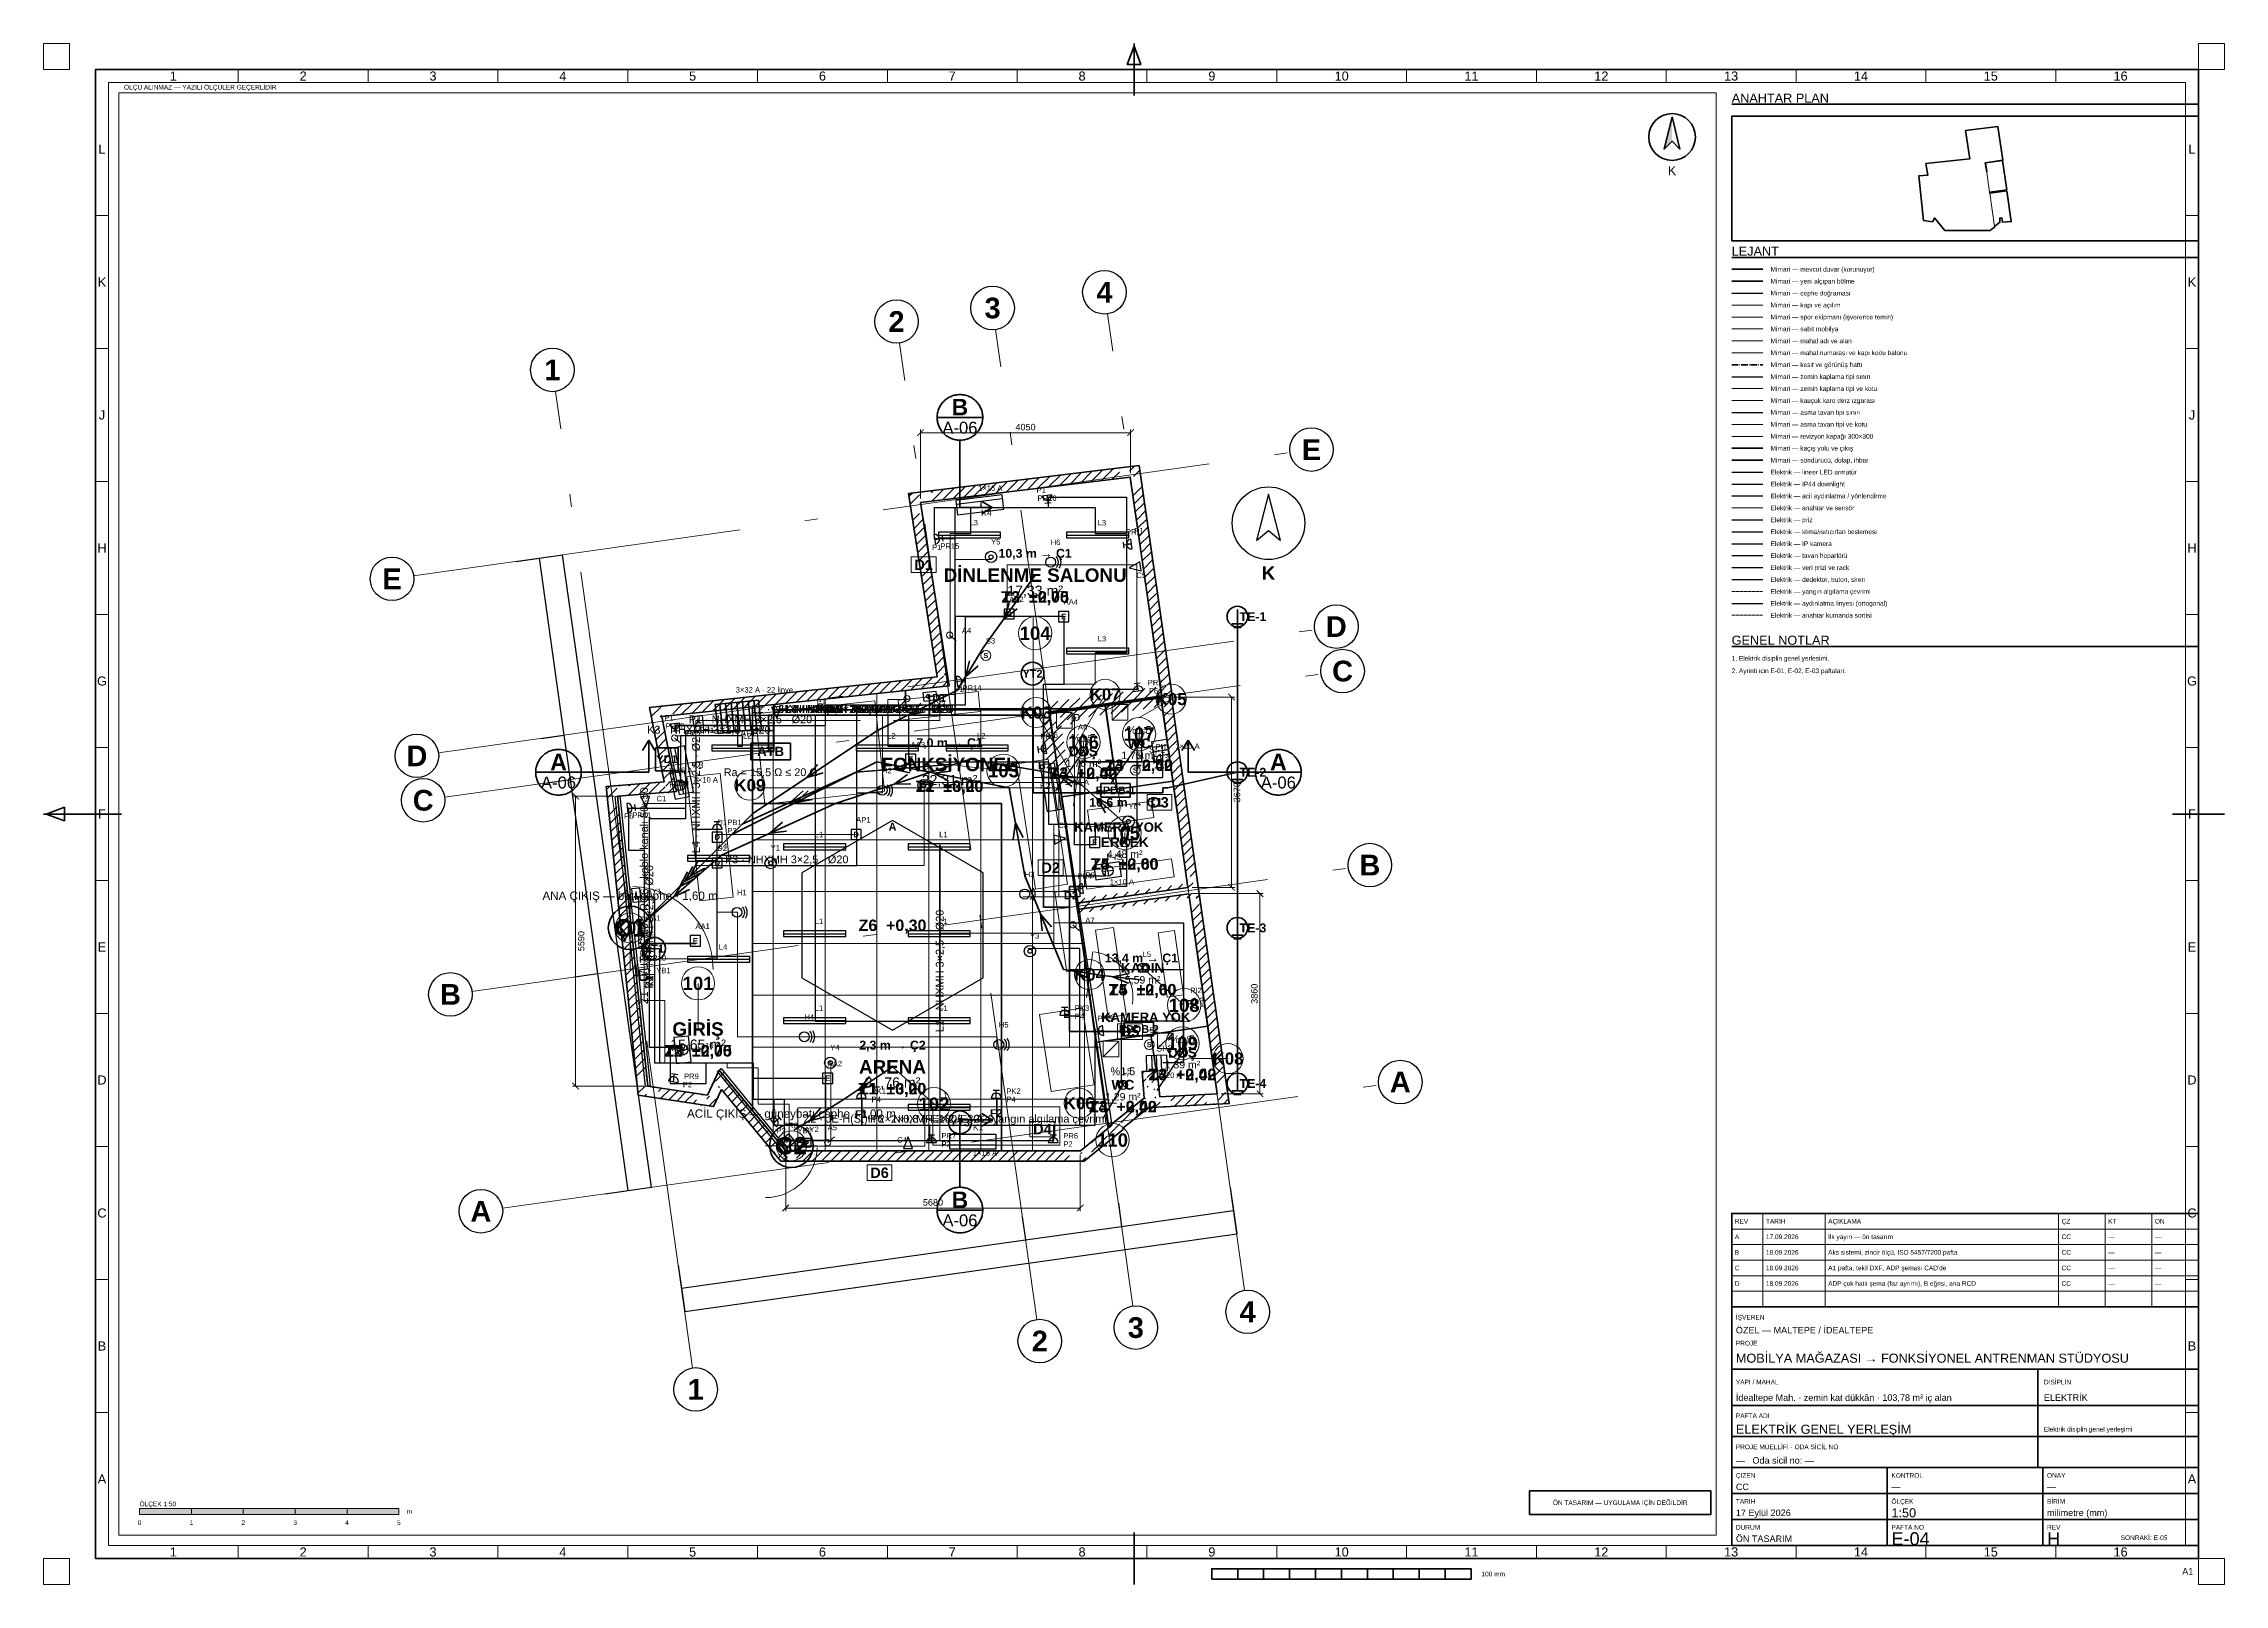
# Paper-space layout 'E-04 ELEKTRİK GENEL YERLEŞİM' of a CAD drawing. Header units: millimetres. Extents: x 0 to 841, y 0 to 594.
# The model-space entities are those that its viewports show. They can reach past a viewport. Long polylines and large blocks are cut down to what shows.
import ezdxf
from ezdxf.enums import TextEntityAlignment as Align

# ---------------------------------------------------------------- set-up
doc = ezdxf.new("R2010")
doc.units = ezdxf.units.MM
doc.linetypes.add('DASHDOT', pattern=[3.556, 2.54, -0.508, 0, -0.508])
doc.linetypes.add('DASHED', pattern=[1.524, 1.27, -0.254])
for name, color, linetype, lineweight in [('A-CEPHE', 5, 'Continuous', 25), ('A-DUVAR-MEVCUT', 8, 'Continuous', 35), ('A-DUVAR-YENI', 1, 'Continuous', 35), ('A-EKIPMAN', 9, 'Continuous', 18), ('A-KAPI', 8, 'Continuous', 18), ('A-KESIT-HAT', 1, 'DASHDOT', 35), ('A-MAHAL', 250, 'Continuous', 18), ('A-MOBILYA', 9, 'Continuous', 18), ('A-TAVAN-KAPAK', 150, 'Continuous', 18), ('A-TAVAN-SINIR', 150, 'Continuous', 25), ('A-TAVAN-YAZI', 150, 'Continuous', 13), ('A-YANGIN-EKIP', 1, 'Continuous', 35), ('A-YANGIN-KACIS', 3, 'Continuous', 50), ('A-YAZI', 7, 'Continuous', 13), ('A-ZEMIN-DERZ', 253, 'Continuous', 13), ('A-ZEMIN-SINIR', 30, 'Continuous', 25), ('A-ZEMIN-YAZI', 30, 'Continuous', 13), ('E-AYD-ACIL', 3, 'Continuous', 25), ('E-AYD-ANAHTAR', 2, 'Continuous', 18), ('E-AYD-ARMATUR', 2, 'Continuous', 25), ('E-AYD-DOWNLIGHT', 2, 'Continuous', 25), ('E-AYD-LINYE', 2, 'Continuous', 25), ('E-AYD-SORTI', 2, 'DASHED', 18), ('E-KUVVET-CIHAZ', 5, 'Continuous', 25), ('E-KUVVET-LINYE', 5, 'Continuous', 25), ('E-KUVVET-PRIZ', 5, 'Continuous', 25), ('E-PANO', 7, 'Continuous', 50), ('E-TOPRAK-BARA', 3, 'Continuous', 50), ('E-TOPRAK-ELEKTROT', 3, 'Continuous', 50), ('E-TOPRAK-ILETKEN', 3, 'DASHDOT', 35), ('E-TOPRAK-SERIT', 3, 'Continuous', 50), ('E-TOPRAK-YAZI', 3, 'Continuous', 13), ('E-YAZI', 7, 'Continuous', 13), ('E-ZAYIF-KAMERA', 6, 'Continuous', 25), ('E-ZAYIF-LINYE', 6, 'DASHED', 13), ('E-ZAYIF-SES', 6, 'Continuous', 25), ('E-ZAYIF-TAVA', 6, 'Continuous', 18), ('E-ZAYIF-VERI', 6, 'Continuous', 25), ('E-ZAYIF-YANGIN', 1, 'Continuous', 25), ('G-AKS-BALON', 8, 'Continuous', 25), ('G-AKS-HAT', 8, 'DASHDOT', 18), ('G-ANTET', 7, 'Continuous', 25), ('G-CERCEVE', 7, 'Continuous', 70), ('G-KUZEY', 7, 'Continuous', 25), ('G-OLCU', 7, 'Continuous', 13), ('G-OLCU-ZINCIR', 7, 'Continuous', 13), ('G-PAFTA-ZON', 8, 'Continuous', 13), ('G-YAZI', 7, 'Continuous', 18)]:
    doc.layers.add(name, color=color, linetype=linetype, lineweight=lineweight)
doc.layers.add('G-VIEWPORT', color=251, linetype='Continuous', lineweight=13, plot=False)
doc.styles.add('GYM', font='arial.ttf')
doc.styles.add('GYM-B', font='arialbd.ttf')
doc.styles.add('OpenSansCondensed-Light', font='OpenSansCondensed-Light.ttf')
doc.dimstyles.new('EZDXF', dxfattribs={"dimtxt": 0.25, "dimasz": 0.175, "dimexe": 0.375, "dimexo": 0.125, "dimgap": 0.1, "dimtad": 1, "dimlfac": 100, "dimzin": 12, "dimdsep": 46, "dimtxsty": 'OpenSansCondensed-Light', "dimblk": 'ARCHTICK', "dimcen": 2.5, "dimazin": 3, "dimtfac": 0.5, "dimtmove": 2, "dimatfit": 3})
doc.dimstyles.new('GYM-50', dxfattribs={"dimscale": 50, "dimtxt": 2.5, "dimasz": 2.5, "dimexe": 1.25, "dimexo": 1.5, "dimgap": 0.9, "dimtad": 1, "dimdec": 0, "dimtxsty": 'GYM', "dimblk": 'ARCHTICK', "dimcen": 2.5, "dimclrd": 7, "dimclre": 7, "dimclrt": 7, "dimazin": 3, "dimtfac": 1, "dimtmove": 0, "dimatfit": 3, "dimlwd": 18, "dimlwe": 13})

psp = doc.layouts.new('E-04 ELEKTRİK GENEL YERLEŞİM')

# ---------------------------------------------------------------- texts
at = {"layer": 'G-ANTET', "style": 'GYM'}
for s, height, p in [('K', 3.5, (628, 545)), ('0', 1.8, (37, 23.8)), ('1', 1.8, (57, 23.8)), ('2', 1.8, (77, 23.8)), ('3', 1.8, (97, 23.8)), ('4', 1.8, (117, 23.8)), ('5', 1.8, (137, 23.8))]:
    psp.add_text(s, height=height, dxfattribs=at).set_placement(p, align=Align.MIDDLE_CENTER)
for s, height, p in [('A', 1.8, (652.2, 134)), ('REV', 1.8, (652.2, 140)), ('TARİH', 1.8, (664.2, 140)), ('17.09.2026', 1.8, (664.2, 134)), ('AÇIKLAMA', 1.8, (688.2, 140)), ('İlk yayın — ön tasarım', 1.8, (688.2, 134)), ('ÇZ', 1.8, (778.2, 140)), ('CC', 1.8, (778.2, 134)), ('KT', 1.8, (796.2, 140)), ('ON', 1.8, (814.2, 140)), ('B', 1.8, (652.2, 128)), ('18.09.2026', 1.8, (664.2, 128)), ('Aks sistemi, zincir ölçü, ISO 5457/7200 pafta', 1.8, (688.2, 128)), ('CC', 1.8, (778.2, 128)), ('—', 1.8, (796.2, 134)), ('—', 1.8, (796.2, 128)), ('—', 1.8, (814.2, 134)), ('—', 1.8, (814.2, 128)), ('C', 1.8, (652.2, 122)), ('18.09.2026', 1.8, (664.2, 122)), ("A1 pafta, tekil DXF, ADP şeması CAD'de", 1.8, (688.2, 122)), ('CC', 1.8, (778.2, 122)), ('—', 1.8, (796.2, 122)), ('—', 1.8, (814.2, 122)), ('D', 1.8, (652.2, 116)), ('18.09.2026', 1.8, (664.2, 116)), ('ADP çok hatlı şema (faz ayrımı), B eğrisi, ana RCD', 1.8, (688.2, 116)), ('CC', 1.8, (778.2, 116)), ('—', 1.8, (796.2, 116)), ('—', 1.8, (814.2, 116)), ('İŞVEREN', 1.8, (652.6, 103)), ('ÖZEL — MALTEPE / İDEALTEPE', 2.5, (652.6, 98)), ('PROJE', 1.8, (652.6, 93)), ('MOBİLYA MAĞAZASI → FONKSİYONEL ANTRENMAN STÜDYOSU', 3.5, (652.6, 87.2)), ('YAPI / MAHAL', 1.8, (652.6, 78)), ('DİSİPLİN', 1.8, (771.4, 78)), ('İdealtepe Mah. · zemin kat dükkân · 103,78 m² iç alan', 2.5, (652.6, 72)), ('ELEKTRİK', 2.5, (771.4, 72)), ('PAFTA ADI', 1.8, (652.6, 65)), ('ELEKTRİK GENEL YERLEŞİM', 3.5, (652.6, 59.8)), ('Elektrik disiplin genel yerleşimi', 1.8, (771.4, 59.8)), ('PROJE MÜELLİFİ · ODA SİCİL NO', 1.8, (652.6, 53)), ('—   Oda sicil no: —', 2.5, (652.6, 47.8)), ('ÇİZEN', 1.8, (652.6, 42)), ('KONTROL', 1.8, (712.6, 42)), ('ONAY', 1.8, (772.6, 42)), ('CC', 2.5, (652.6, 37.6)), ('—', 2.5, (712.6, 37.6)), ('—', 2.5, (772.6, 37.6)), ('ÖLÇEK 1:50', 1.8, (37, 31)), ('m', 1.8, (140, 28.1)), ('TARİH', 1.8, (652.6, 32)), ('17 Eylül 2026', 2.5, (652.6, 27.6)), ('ÖLÇEK', 1.8, (712.6, 32)), ('1:50', 3.5, (712.6, 27.6)), ('BİRİM', 1.8, (772.6, 32)), ('milimetre (mm)', 2.5, (772.6, 27.6)), ('ÖN TASARIM', 2.5, (652.6, 17.6)), ('DURUM', 1.8, (652.6, 22)), ('PAFTA NO', 1.8, (712.6, 22)), ('E-04', 5, (712.6, 17.6)), ('REV', 1.8, (772.6, 22)), ('H', 5, (772.6, 17.6)), ('SONRAKİ: E-05', 1.8, (801, 18))]:
    psp.add_text(s, height=height, dxfattribs=at).set_placement(p, align=Align.MIDDLE_LEFT)
at = {"layer": 'G-ANTET', "color": 1, "style": 'GYM'}
psp.add_text('ÖN TASARIM — UYGULAMA İÇİN DEĞİLDİR', height=1.8, dxfattribs=at).set_placement((608, 31.5), align=Align.MIDDLE_CENTER)
at = {"layer": 'G-CERCEVE', "style": 'GYM'}
psp.add_text('100 mm', height=1.8, dxfattribs=at).set_placement((554.5, 4), align=Align.MIDDLE_LEFT)
psp.add_text('A1', height=2.5, dxfattribs=at).set_placement((829, 5), align=Align.MIDDLE_RIGHT)
at = {"layer": 'G-PAFTA-ZON', "style": 'GYM'}
for s, p in [('1', (50.03, 581.5)), ('2', (100.09, 581.5)), ('3', (150.16, 581.5)), ('4', (200.22, 581.5)), ('5', (250.28, 581.5)), ('6', (300.34, 581.5)), ('7', (350.41, 581.5)), ('8', (400.47, 581.5)), ('9', (450.53, 581.5)), ('10', (500.59, 581.5)), ('11', (550.66, 581.5)), ('12', (600.72, 581.5)), ('13', (650.78, 581.5)), ('14', (700.84, 581.5)), ('15', (750.91, 581.5)), ('16', (800.97, 581.5)), ('L', (22.5, 553.36)), ('L', (828.5, 553.36)), ('K', (22.5, 502.09)), ('K', (828.5, 502.09)), ('J', (22.5, 450.82)), ('J', (828.5, 450.82)), ('H', (22.5, 399.55)), ('H', (828.5, 399.55)), ('G', (22.5, 348.27)), ('G', (828.5, 348.27)), ('F', (22.5, 297)), ('F', (828.5, 297)), ('E', (22.5, 245.73)), ('E', (828.5, 245.73)), ('D', (22.5, 194.45)), ('D', (828.5, 194.45)), ('C', (22.5, 143.18)), ('C', (828.5, 143.18)), ('B', (22.5, 91.91)), ('B', (828.5, 91.91)), ('A', (22.5, 40.64)), ('A', (828.5, 40.64)), ('1', (50.03, 12.5)), ('2', (100.09, 12.5)), ('3', (150.16, 12.5)), ('4', (200.22, 12.5)), ('5', (250.28, 12.5)), ('6', (300.34, 12.5)), ('7', (350.41, 12.5)), ('8', (400.47, 12.5)), ('9', (450.53, 12.5)), ('10', (500.59, 12.5)), ('11', (550.66, 12.5)), ('12', (600.72, 12.5)), ('13', (650.78, 12.5)), ('14', (700.84, 12.5)), ('15', (750.91, 12.5)), ('16', (800.97, 12.5))]:
    psp.add_text(s, height=3.5, dxfattribs=at).set_placement(p, align=Align.MIDDLE_CENTER)
at = {"layer": 'G-YAZI', "style": 'GYM'}
for s, height, p in [('ÖLÇÜ ALINMAZ — YAZILI ÖLÇÜLER GEÇERLİDİR', 1.8, (31, 577.2)), ('ANAHTAR PLAN', 3.5, (651, 573)), ('LEJANT', 3.5, (651, 514)), ('Mimari — mevcut duvar (korunuyor)', 1.8, (666, 507)), ('Mimari — yeni alçıpan bölme', 1.8, (666, 502.4)), ('Mimari — cephe doğraması', 1.8, (666, 497.8)), ('Mimari — kapı ve açılım', 1.8, (666, 493.2)), ('Mimari — spor ekipmanı (işverence temin)', 1.8, (666, 488.6)), ('Mimari — sabit mobilya', 1.8, (666, 484)), ('Mimari — mahal adı ve alan', 1.8, (666, 479.4)), ('Mimari — mahal numarası ve kapı kodu balonu', 1.8, (666, 474.8)), ('Mimari — kesit ve görünüş hattı', 1.8, (666, 470.2)), ('Mimari — zemin kaplama tipi sınırı', 1.8, (666, 465.6)), ('Mimari — zemin kaplama tipi ve kotu', 1.8, (666, 461)), ('Mimari — kauçuk karo derz ızgarası', 1.8, (666, 456.4)), ('Mimari — asma tavan tipi sınırı', 1.8, (666, 451.8)), ('Mimari — asma tavan tipi ve kotu', 1.8, (666, 447.2)), ('Mimari — revizyon kapağı 300×300', 1.8, (666, 442.6)), ('Mimari — kaçış yolu ve çıkış', 1.8, (666, 438)), ('Mimari — söndürücü, dolap, ihbar', 1.8, (666, 433.4)), ('Elektrik — lineer LED armatür', 1.8, (666, 428.8)), ('Elektrik — IP44 downlight', 1.8, (666, 424.2)), ('Elektrik — acil aydınlatma / yönlendirme', 1.8, (666, 419.6)), ('Elektrik — anahtar ve sensör', 1.8, (666, 415)), ('Elektrik — priz', 1.8, (666, 410.4)), ('Elektrik — klima/ısıtıcı/fan beslemesi', 1.8, (666, 405.8)), ('Elektrik — IP kamera', 1.8, (666, 401.2)), ('Elektrik — tavan hoparlörü', 1.8, (666, 396.6)), ('Elektrik — veri prizi ve rack', 1.8, (666, 392)), ('Elektrik — dedektör, buton, siren', 1.8, (666, 387.4)), ('Elektrik — yangın algılama çevrimi', 1.8, (666, 382.8)), ('Elektrik — aydınlatma linyesi (ortogonal)', 1.8, (666, 378.2)), ('Elektrik — anahtar kumanda sortisi', 1.8, (666, 373.6)), ('GENEL NOTLAR', 3.5, (651, 364)), ('1. Elektrik disiplin genel yerlesimi.', 1.8, (651, 357)), ('2. Ayrinti icin E-01, E-02, E-03 paftalari.', 1.8, (651, 352.2))]:
    psp.add_text(s, height=height, dxfattribs=at).set_placement(p, align=Align.MIDDLE_LEFT)

msp = doc.modelspace()

# ---------------------------------------------------------------- texts
at = {"layer": 'A-EKIPMAN', "style": 'GYM-B'}
for s, p in [('C', (3900, 8553.31202)), ('D1', (6200, 8736.25055)), ('B', (8180, 7432.8534)), ('A', (5300, 6249.88661)), ('D2', (8740, 4925.57862)), ('E', (8660, 2634.89996)), ('F1', (4700, 710)), ('F2', (7300, 730))]:
    msp.add_text(s, height=150, dxfattribs=at).set_placement(p, align=Align.MIDDLE_CENTER)
at = {"layer": 'A-KESIT-HAT'}
for s, height, style, p in [('B', 316.8, 'GYM-B', (6600, 14338)), ('A-06', 228.8, 'GYM', (6600, 13942)), ('A', 316.8, 'GYM-B', (-1140, 7498)), ('A', 316.8, 'GYM-B', (12740, 7498)), ('A-06', 228.8, 'GYM', (-1140, 7102)), ('A-06', 228.8, 'GYM', (12740, 7102)), ('B', 316.8, 'GYM-B', (6600, -942)), ('A-06', 228.8, 'GYM', (6600, -1338))]:
    msp.add_text(s, height=height, dxfattribs=dict(at, style=style)).set_placement(p, align=Align.MIDDLE_CENTER)
at = {"layer": 'A-MAHAL', "style": 'GYM-B'}
for s, height, p in [('D1', 200, (5900, 11300)), ('104', 256, (8050, 9980)), ('K07', 232, (9400, 8800.99963)), ('K03', 232, (8070, 8450.99963)), ('K05', 232, (10673.53829, 8710)), ('106', 256, (8981.23664, 7882.2495)), ('107', 256, (10054.23645, 8035.00017)), ('K09', 232, (2550, 7050)), ('103', 256, (7439.23048, 7330)), ('D3', 200, (10447.46134, 6720)), ('105', 256, (9777.09054, 6131.43909)), ('D2', 200, (8350, 5460)), ('K01', 232, (240, 4300)), ('K04', 232, (9100, 3400)), ('101', 256, (1550, 3230)), ('108', 256, (10922.70129, 2808.50033)), ('D5', 200, (9880, 2300)), ('109', 256, (10890.77574, 2073.62044)), ('K08', 232, (11770, 1780)), ('102', 256, (6100, 900)), ('K06', 232, (8900, 920)), ('D4', 200, (8190, 420)), ('K02', 232, (3350, 100)), ('110', 256, (9542.088, 208.58984)), ('D6', 200, (5050, -420))]:
    msp.add_text(s, height=height, dxfattribs=at).set_placement(p, align=Align.MIDDLE_CENTER)
at = {"layer": 'A-TAVAN-YAZI', "style": 'GYM-B'}
for s, p in [('T2  +2,75', (8050, 10680)), ('T3  +2,40', (8981.23664, 7282.2495)), ('T3  +2,40', (10054.23645, 7435.00017)), ('T1  +3,20', (6400, 7030)), ('T4  +2,60', (9777.09054, 5531.43909)), ('T4  +2,60', (10122.70129, 3108.50033)), ('T2  +2,75', (1550, 1930)), ('T1  +3,20', (5300, 1200)), ('T3  +2,40', (10890.77574, 1473.62044)), ('T3  +2,40', (9742.088, 855))]:
    msp.add_text(s, height=220, dxfattribs=at).set_placement(p, align=Align.MIDDLE_CENTER)
at = {"layer": 'A-YANGIN-EKIP', "style": 'GYM-B'}
for s, p in [('YT2', (8000, 9200)), ('YD1', (950, 7550)), ('YT1', (700, 3900)), ('YT3', (6600, 550))]:
    msp.add_text(s, height=150, dxfattribs=at).set_placement(p, align=Align.MIDDLE_CENTER)
at = {"layer": 'A-YANGIN-KACIS'}
for s, height, style, p in [('10,3 m → Ç1', 170, 'GYM-B', (8050, 11520)), ('7,0 m → Ç1', 170, 'GYM-B', (6400, 7870)), ('10,6 m → Ç1', 170, 'GYM-B', (9800, 6720)), ('ANA ÇIKIŞ — batı cephe · 1,60 m', 160, 'GYM', (240, 4920)), ('Ç1', 336, 'GYM-B', (240, 4300)), ('13,4 m → Ç1', 170, 'GYM-B', (10100, 3720)), ('2,3 m → Ç2', 170, 'GYM-B', (5300, 2040)), ('ACİL ÇIKIŞ — güneybatı cephe · 1,00 m', 160, 'GYM', (3350, 720)), ('Ç2', 336, 'GYM-B', (3350, 100))]:
    msp.add_text(s, height=height, dxfattribs=dict(at, style=style)).set_placement(p, align=Align.MIDDLE_CENTER)
at = {"layer": 'A-YAZI'}
for s, height, style, p in [('DİNLENME SALONU', 260, 'GYM-B', (8050, 11100)), ('17,33 m²', 195, 'GYM', (8050, 10800)), ('FONKSİYONEL', 260, 'GYM-B', (6400, 7450)), ('DUŞ', 190, 'GYM-B', (8981.23664, 7702.2495)), ('1,75 m²', 145, 'GYM', (10054.23645, 7625.00017)), ('WC', 190, 'GYM-B', (10054.23645, 7855.00017)), ('22,31 m²', 195, 'GYM', (6400, 7150)), ('1,76 m²', 145, 'GYM', (8981.23664, 7472.2495)), ('ERKEK', 190, 'GYM-B', (9777.09054, 5951.43909)), ('4,48 m²', 145, 'GYM', (9777.09054, 5721.43909)), ('KADIN', 190, 'GYM-B', (10122.70129, 3528.50033)), ('5,59 m²', 145, 'GYM', (10122.70129, 3298.50033)), ('GİRİŞ', 260, 'GYM-B', (1550, 2350)), ('15,65 m²', 195, 'GYM', (1550, 2050)), ('ARENA', 260, 'GYM-B', (5300, 1620)), ('1,39 m²', 145, 'GYM', (10890.77574, 1663.62044)), ('DUŞ', 190, 'GYM-B', (10890.77574, 1893.62044)), ('31,76 m²', 195, 'GYM', (5300, 1320)), ('WC', 190, 'GYM-B', (9742.088, 1275)), ('1,29 m²', 145, 'GYM', (9742.088, 1045))]:
    msp.add_text(s, height=height, dxfattribs=dict(at, style=style)).set_placement(p, align=Align.MIDDLE_CENTER)
at = {"layer": 'A-ZEMIN-YAZI'}
for s, height, style, p in [('Z3  ±0,00', 220, 'GYM-B', (8050, 10680)), ('%1,5', 150, 'GYM', (8981.23664, 7962.2495)), ('%1,5', 150, 'GYM', (10054.23645, 8115.00017)), ('Z4  −0,02', 220, 'GYM-B', (8981.23664, 7282.2495)), ('Z4  −0,02', 220, 'GYM-B', (10054.23645, 7435.00017)), ('Z2  ±0,00', 220, 'GYM-B', (6400, 7030)), ('Z5  ±0,00', 220, 'GYM-B', (9777.09054, 5531.43909)), ('Z6  +0,30', 220, 'GYM-B', (5300, 4350)), ('Z5  ±0,00', 220, 'GYM-B', (10122.70129, 3108.50033)), ('%1,5', 150, 'GYM', (10890.77574, 2153.62044)), ('Z3  ±0,00', 220, 'GYM-B', (1550, 1930)), ('Z1  ±0,00', 220, 'GYM-B', (5300, 1200)), ('%1,5', 150, 'GYM', (9742.088, 1535)), ('Z4  −0,02', 220, 'GYM-B', (10890.77574, 1473.62044)), ('Z4  −0,02', 220, 'GYM-B', (9742.088, 855))]:
    msp.add_text(s, height=height, dxfattribs=dict(at, style=style)).set_placement(p, align=Align.MIDDLE_CENTER)
at = {"layer": 'E-TOPRAK-YAZI'}
for s, height, style, p in [('TE-1', 170, 'GYM-B', (12250, 10300)), ('ATB', 180, 'GYM-B', (2950, 7700)), ('Ra = 15,5 Ω ≤ 20 Ω', 150, 'GYM', (2950, 7300)), ('TE-2', 170, 'GYM-B', (12250, 7300)), ('EPDB-1', 150, 'GYM-B', (9600, 6950)), ('TE-3', 170, 'GYM-B', (12250, 4300)), ('EPDB-2', 150, 'GYM-B', (10050, 2350)), ('TE-4', 170, 'GYM-B', (12250, 1300))]:
    msp.add_text(s, height=height, dxfattribs=dict(at, style=style)).set_placement(p, align=Align.MIDDLE_CENTER)
at = {"layer": 'E-YAZI'}
for s, height, style, p in [('L2 · NHXMH 3×2,5 · Ø20', 150, 'GYM', (3760, 8520)), ('L6 · NHXMH 3×2,5 · Ø20', 150, 'GYM', (4160, 8520)), ('K4 · NHXMH 3×2,5 · Ø20', 150, 'GYM', (4410, 8520)), ('L3 · NHXMH 3×2,5 · Ø20', 150, 'GYM', (4410, 8520)), ('W1 · NHXMH 3×2,5 · Ø20', 150, 'GYM', (5260, 8520)), ('W2 · NHXMH 3×2,5 · Ø20', 150, 'GYM', (5260, 8520)), ('V2 · NHXMH 3×2,5 · Ø20', 150, 'GYM', (5260, 8520)), ('P5 · NHXMH 3×2,5 · Ø20', 150, 'GYM', (5260, 8520)), ('K2 · NHXMH 3×2,5 · Ø20', 150, 'GYM', (5260, 8520)), ('L5 · NHXMH 3×2,5 · Ø20', 150, 'GYM', (5260, 8520)), ('K3 · NHXMH 3×2,5 · Ø20', 150, 'GYM', (1760, 8120)), ('P1 · NHXMH 3×2,5 · Ø20', 150, 'GYM', (2560, 8320)), ('KAMERA YOK', 180, 'GYM-B', (9661.9429, 6242)), ('P3 · NHXMH 3×2,5 · Ø20', 150, 'GYM', (3260, 5620)), ('KAMERA YOK', 180, 'GYM-B', (10184.2467, 2578)), ('Z2 · JE-H(St)H 2×2×0,8 (FE180/E30) · yangın algılama çevrimi', 150, 'GYM', (6510, 620)), ('P6 · NHXMH 3×2,5 · Ø20', 150, 'GYM', (6060, 620))]:
    msp.add_text(s, height=height, dxfattribs=dict(at, style=style)).set_placement(p, align=Align.MIDDLE_CENTER)
at = {"layer": 'E-YAZI', "style": 'GYM'}
for s, p in [('L4 · NHXMH 3×2,5 · Ø20', (1510, 6920)), ('Z1 · U/UTP Cat6 + RG6 · kablo kanalı 50×50', (510, 4920)), ('P2 · NHXMH 3×2,5 · Ø20', (610, 4320)), ('P4 · NHXMH 3×2,5 · Ø20', (610, 4320)), ('K1 · NHXMH 3×2,5 · Ø20', (610, 4320)), ('V1 · NHXMH 3×2,5 · Ø20', (610, 4320)), ('L1 · NHXMH 3×2,5 · Ø20', (6210, 3470))]:
    msp.add_text(s, height=150, rotation=90, dxfattribs=at).set_placement(p, align=Align.MIDDLE_CENTER)
at = {"layer": 'G-AKS-BALON', "style": 'GYM-B'}
for s, p in [('3', (7229.60505, 16248.88931)), ('4', (9386.42289, 16552.01029)), ('2', (5377.23919, 15988.55627)), ('1', (-1258.20667, 15056.00517)), ('E', (13378.20927, 13519.68238)), ('E', (-4350.23863, 11028.11152)), ('D', (13857.833, 10106.98224)), ('C', (13978.16993, 9250.74044)), ('D', (-3870.61491, 7615.41138)), ('C', (-3750.27797, 6759.16958)), ('B', (14503.93786, 5509.70723)), ('B', (-3224.51004, 3018.13636)), ('A', (15091.55678, 1328.58142)), ('A', (-2636.89113, -1162.98945)), ('4', (12148.53164, -3101.41469)), ('3', (9991.7138, -3404.53567)), ('2', (8139.34795, -3664.86871)), ('1', (1503.90208, -4597.41981))]:
    msp.add_text(s, height=399, dxfattribs=at).set_placement(p, align=Align.MIDDLE_CENTER)

# ---------------------------------------------------------------- blocks, each defined once
blk = doc.blocks.new('G_KUZEY')
blk.add_lwpolyline([(0, 560), (-230, -330), (0, -140), (230, -330)], close=True)
blk.add_circle((0, 0), 700)
at = {"style": 'GYM-B'}
blk.add_text('K', height=260, dxfattribs=at).set_placement((0, -960), align=Align.MIDDLE_CENTER)
blk = doc.blocks.new('_ARCHTICK')
at = {"color": 0, "linetype": 'BYBLOCK', "const_width": 0.15}
blk.add_lwpolyline([(-0.5, -0.5), (0.5, 0.5)], dxfattribs=at)
blk = doc.blocks.new('E_ARMATUR_LINEER')
blk.add_line((-600, 0), (600, 0))
blk.add_lwpolyline([(-600, -55), (600, -55), (600, 55), (-600, 55)], close=True)
at = {"style": 'GYM'}
blk.add_attdef('LINYE', (0, 185), '', height=105, dxfattribs=at)
blk = doc.blocks.new('E_DOWNLIGHT')
for p, q in [((-64, -64), (64, 64)), ((-64, 64), (64, -64))]:
    blk.add_line(p, q)
blk.add_circle((0, 0), 90)
at = {"style": 'GYM'}
blk.add_attdef('LINYE', (0, 210), '', height=105, dxfattribs=at)
blk = doc.blocks.new('E_ACIL')
blk.add_lwpolyline([(-100, -100), (100, -100), (100, 100), (-100, 100)], close=True)
at = {"style": 'GYM-B'}
blk.add_text('E', height=110, dxfattribs=at).set_placement((0, 0), align=Align.MIDDLE_CENTER)
at = {"style": 'GYM'}
blk.add_attdef('KOD', (0, 230), '', height=105, dxfattribs=at)
blk = doc.blocks.new('E_YONLENDIRME')
for points in [[(-130, -80), (130, -80), (130, 80), (-130, 80)], [(30, 45), (80, 0), (30, -45)]]:
    blk.add_lwpolyline(points, close=True)
blk.add_lwpolyline([(-70, 0), (30, 0)])
at = {"style": 'GYM'}
blk.add_attdef('KOD', (0, 205), '', height=105, dxfattribs=at)
blk = doc.blocks.new('E_ANAHTAR')
blk.add_line((0, 0), (130, 110))
blk.add_circle((0, 0), 60)
at = {"style": 'GYM'}
blk.add_attdef('KOD', (0, 240), '', height=105, dxfattribs=at)
blk = doc.blocks.new('E_SENSOR')
blk.add_circle((0, 0), 95)
at = {"style": 'GYM-B'}
blk.add_text('S', height=100, dxfattribs=at).set_placement((0, 0), align=Align.MIDDLE_CENTER)
at = {"style": 'GYM'}
blk.add_attdef('KOD', (0, 230), '', height=105, dxfattribs=at)
blk = doc.blocks.new('E_PANO')
for p, q in [((-330, -280), (-330, 280)), ((-220, -280), (-220, 280)), ((-110, -280), (-110, 280)), ((0, -280), (0, 280)), ((110, -280), (110, 280)), ((220, -280), (220, 280)), ((330, -280), (330, 280))]:
    blk.add_line(p, q)
blk.add_lwpolyline([(-420, -280), (420, -280), (420, 280), (-420, 280)], close=True)
at = {"style": 'GYM'}
for tag, p, height in [('KOD', (0, 380), 120), ('TANIM', (0, -470), 105)]:
    blk.add_attdef(tag, p, '', height=height, dxfattribs=at)
blk = doc.blocks.new('E_PRIZ')
for p, q in [((-95, 0), (95, 0)), ((-60, 150), (60, 150)), ((0, 0), (0, 150))]:
    blk.add_line(p, q)
blk.add_arc((0, 0), 95, 0, 180)
at = {"style": 'GYM'}
for tag, p in [('KOD', (195, 80)), ('LINYE', (195, -80))]:
    blk.add_attdef(tag, p, '', height=105, dxfattribs=at)
blk = doc.blocks.new('E_PRIZ_IP44')
for p, q in [((-95, 0), (95, 0)), ((-60, 150), (60, 150)), ((0, 0), (0, 150))]:
    blk.add_line(p, q)
blk.add_arc((0, 0), 95, 0, 180)
at = {"style": 'GYM'}
blk.add_text('IP44', height=70, dxfattribs=at).set_placement((0, -120), align=Align.MIDDLE_CENTER)
blk.add_attdef('KOD', (205, 80), '', height=105, dxfattribs=at)
blk = doc.blocks.new('M_KLIMA_IC')
blk.add_line((-450, -60), (450, -60))
blk.add_lwpolyline([(-450, -140), (450, -140), (450, 140), (-450, 140)], close=True)
at = {"style": 'GYM'}
for tag, p, height in [('KOD', (0, 215), 120), ('KAPASITE', (0, -270), 105)]:
    blk.add_attdef(tag, p, '', height=height, dxfattribs=at)
blk = doc.blocks.new('M_ISITICI')
for p, q in [((-90, -150), (-90, 150)), ((0, -150), (0, 150)), ((90, -150), (90, 150))]:
    blk.add_line(p, q)
blk.add_lwpolyline([(-200, -150), (200, -150), (200, 150), (-200, 150)], close=True)
at = {"style": 'GYM'}
for tag, p, height in [('KOD', (0, 225), 120), ('GUC', (0, -285), 105)]:
    blk.add_attdef(tag, p, '', height=height, dxfattribs=at)
blk = doc.blocks.new('M_FAN')
for q in [(-105, 0), (0, 105), (105, 0), (0, -105)]:
    blk.add_line((0, 0), q)
blk.add_lwpolyline([(-250, -140), (250, -140), (250, 140), (-250, 140)], close=True)
blk.add_circle((0, 0), 105)
at = {"style": 'GYM'}
for tag, p, height in [('KOD', (0, 210), 120), ('TANIM', (0, -270), 105)]:
    blk.add_attdef(tag, p, '', height=height, dxfattribs=at)
blk = doc.blocks.new('E_KAMERA')
blk.add_lwpolyline([(-110, -85), (110, 0), (-110, 85)], close=True)
at = {"style": 'GYM'}
blk.add_attdef('KOD', (0, 210), '', height=105, dxfattribs=at)
blk = doc.blocks.new('E_HOPARLOR')
blk.add_circle((0, 0), 95)
for radius, start, end in [(150, -45, 45), (200, -35, 35)]:
    blk.add_arc((0, 0), radius, start, end)
at = {"style": 'GYM'}
blk.add_attdef('KOD', (0, 330), '', height=105, dxfattribs=at)
blk = doc.blocks.new('E_VERI')
blk.add_lwpolyline([(-95, -95), (95, -95), (95, 95), (-95, 95)], close=True)
at = {"style": 'GYM-B'}
blk.add_text('D', height=105, dxfattribs=at).set_placement((0, 0), align=Align.MIDDLE_CENTER)
at = {"style": 'GYM'}
blk.add_attdef('KOD', (0, 230), '', height=105, dxfattribs=at)
blk = doc.blocks.new('E_DEDEKTOR')
for radius in [110, 40]:
    blk.add_circle((0, 0), radius)
at = {"style": 'GYM'}
blk.add_attdef('KOD', (0, 240), '', height=105, dxfattribs=at)
blk = doc.blocks.new('E_YANGIN_BUTON')
blk.add_lwpolyline([(-95, -95), (95, -95), (95, 95), (-95, 95)], close=True)
at = {"style": 'GYM-B'}
blk.add_text('Y', height=105, dxfattribs=at).set_placement((0, 0), align=Align.MIDDLE_CENTER)
at = {"style": 'GYM'}
blk.add_attdef('KOD', (0, 230), '', height=105, dxfattribs=at)

# ---------------------------------------------------------------- dimensions: what is measured, and where the dimension line sits
at = {"layer": 'G-OLCU'}
for base, p1, p2 in [((5840, 13845), (5840, 12500), (9890, 12990)), ((3240, -1100), (3240, 0), (8920, 0))]:
    msp.add_linear_dim(base=base, p1=p1, p2=p2, dimstyle='GYM-50', dxfattribs=at).render()
for base, p1, p2 in [((11835, 8750), (10470, 8750), (11000, 5080)), ((-810, 6840), (0, 6840), (580, 1250)), ((12385, 1100), (11560, 1100), (11010, 4960))]:
    msp.add_linear_dim(base=base, p1=p1, p2=p2, angle=90, dimstyle='GYM-50', dxfattribs=at).render()
at = {"layer": 'G-OLCU-ZINCIR'}
for base, p1, p2, angle in [((650.79886, -700.93475), (-240.4424, -826.19055), (-1953.78991, 11364.91042), 98), ((-1028.54555, 8014.83818), (-1474.16618, 7952.21028), (-1953.78991, 11364.91042), 98), ((-908.20861, 7158.59638), (-1353.82924, 7095.96848), (-1474.16618, 7952.21028), 98), ((-382.44068, 3417.56316), (-828.06131, 3354.93527), (-1353.82924, 7095.96848), 98), ((205.17823, -763.56265), (-240.4424, -826.19055), (-828.06131, 3354.93527), 98), ((1292.35897, -3092.21235), (1167.10318, -2200.97108), (11811.73274, -704.96596), 8), ((9717.54279, -1453.70757), (9654.91489, -1008.08694), (11811.73274, -704.96596), 8), ((7865.17694, -1714.04061), (7802.54904, -1268.41998), (9654.91489, -1008.08694), 8), ((1229.73107, -2646.59171), (1167.10318, -2200.97108), (7802.54904, -1268.41998), 8)]:
    msp.add_linear_dim(base=base, p1=p1, p2=p2, angle=angle, dimstyle='EZDXF', dxfattribs=at).render()

# ---------------------------------------------------------------- hatches: boundary and pattern name
at = {"layer": 'A-DUVAR-MEVCUT'}
h = msp.add_hatch(dxfattribs=at)
h.set_pattern_fill('ANSI31', scale=40)
h.paths.add_polyline_path([(11012, 4959), (11563, 1104), (11760.98784, 1132.29865), (11209.98784, 4987.29865)])
h.paths.add_polyline_path([(11353, 1092.99729), (11563, 1104), (11532.98444, 1314), (11735.01704, 1314), (11773, 1048.25716), (11773, 914.72839), (11377.37373, 894), (11353, 894)])
h.paths.add_polyline_path([(11563, 1104), (10456, 1046), (10466.46442, 846.27395), (11573.46442, 904.27395)])
h.paths.add_polyline_path([(10432.29032, 1256), (10456, 1046), (10666, 1057.00271), (10666, 856.72839), (10278.39157, 836.42009), (10275.47486, 862.25383), (10246, 838.72565), (10246, 1256)])
h.paths.add_polyline_path([(10456, 1046), (10400, 1542), (10201.26266, 1519.56191), (10257.26266, 1023.56191)])
h.paths.add_polyline_path([(10190, 1332), (10190, 1534.60563), (10400, 1542), (10423.70968, 1332)])
h.paths.add_polyline_path([(10400, 1542), (10116, 1532), (10123.03789, 1332.12387), (10407.03789, 1342.12387)])
h.paths.add_polyline_path([(10326, 1322), (10129.89105, 1322), (10116, 1532), (10326, 1539.39437)])
h.paths.add_polyline_path([(10116, 1532), (10150, 1018), (10349.56388, 1031.20072), (10315.56388, 1545.20072)])
h.paths.add_polyline_path([(9940, 850.36842), (10150, 1018), (10136.10895, 1228), (10360, 1228), (10360, 840.69587), (10278.39157, 836.42009), (10275.47486, 862.25383), (10207.50852, 808), (9940, 808)])
h.paths.add_polyline_path([(10150, 1018), (9527.47436, 521.07164), (9652.24609, 364.7642), (10274.77173, 861.69256)])
h.paths.add_polyline_path([(9317.47436, 322.81752), (9531, 498), (9527.47436, 521.07164), (9737.47436, 688.70322), (9737.47436, 408.70048), (9618.47696, 311.07164), (9317.47436, 311.07164)])
h.paths.add_polyline_path([(9527.47436, 521.07164), (9531, 498), (9728.70495, 528.21182), (9725.17931, 551.28346)])
h.paths.add_polyline_path([(9321, 325.71005), (9531, 498), (9527.47436, 521.07164), (9741, 691.51754), (9741, 411.59301), (9590.35551, 288), (9321, 288)])
h.paths.add_polyline_path([(9531, 498), (8924, 0), (9050.85552, -154.62108), (9657.85552, 343.37892)])
h.paths.add_polyline_path([(9134, -86.40699), (8995.54426, -200), (8714, -200), (8714, 0), (8924, 0), (9134, 172.28995)])
h.paths.add_polyline_path([(8924, 0), (3241, 0), (3241, -200), (8924, -200)])
h.paths.add_polyline_path([(3067.59807, 210), (3241, 0), (3451, 0), (3451, -200), (3146.77475, -200), (3031, -59.78993), (3031, 210)])
h.paths.add_polyline_path([(3241, 0), (1957, 1555), (1802.78013, 1427.65703), (3086.78013, -127.34297)])
h.paths.add_polyline_path([(1858.5625, 1345), (1957, 1555), (2130.40193, 1345)])
h.paths.add_polyline_path([(1957, 1555), (1732, 1075), (1913.09179, 990.11322), (2138.09179, 1470.11322)])
h.paths.add_polyline_path([(1522, 904.11387), (1522, 1106.32697), (1732, 1075), (1830.4375, 1285), (1942, 1285), (1942, 1051.78408), (1854.44496, 865), (1784.19936, 865)])
h.paths.add_polyline_path([(1732, 1075), (579, 1247), (549.49132, 1049.18888), (1702.49132, 877.18888)])
h.paths.add_polyline_path([(557.26033, 1457), (579, 1247), (789, 1215.67303), (789, 1037), (631.19936, 1037), (396.03926, 1072.08026), (369, 1333.27294), (369, 1457)])
h.paths.add_polyline_path([(579, 1247), (0, 6840), (-198.93685, 6819.40561), (380.06315, 1226.40561)])
h.paths.add_polyline_path([(210, 6856.82218), (0, 6840), (21.73967, 6630), (-179.32916, 6630), (-210, 6926.27294), (-210, 7023.81848), (116.83741, 7050), (210, 7050)])
h.paths.add_polyline_path([(0, 6840), (1136, 6931), (1120.03003, 7130.36138), (-15.96997, 7039.36138)])
h.paths.add_polyline_path([(1094.75781, 7141), (1136, 6931), (926, 6914.17782), (926, 7141)])
h.paths.add_polyline_path([(1136, 6931), (853, 8372), (656.74886, 8333.45796), (939.74886, 6892.45796)])
h.paths.add_polyline_path([(1063, 8394.4824), (853, 8372), (894.24219, 8162), (690.42172, 8162), (643, 8403.46539), (643, 8550.6605), (935.73101, 8582), (1063, 8582)])
h.paths.add_polyline_path([(853, 8372), (6392, 8965), (6370.70986, 9163.8636), (831.70986, 8570.8636)])
h.paths.add_polyline_path([(6359.19864, 9175), (6392, 8965), (6182, 8942.5176), (6182, 9175)])
h.paths.add_polyline_path([(6392, 8965), (5840, 12499), (5642.39599, 12468.13486), (6194.39599, 8934.13486)])
h.paths.add_polyline_path([(6050, 12524.49073), (5840, 12499), (5872.80136, 12289), (5670.37631, 12289), (5630, 12547.49617), (5630, 12674.9773), (5910.28884, 12709), (6050, 12709)])
h.paths.add_polyline_path([(5840, 12499), (9885, 12990), (9860.90001, 13188.54267), (5815.90001, 12697.54267)])
h.paths.add_polyline_path([(9915.16355, 12780), (9885, 12990), (9675, 12964.50927), (9675, 13165.9773), (9955.28884, 13200), (10056.88905, 13200), (10095, 12934.6698), (10095, 12780)])
h.paths.add_polyline_path([(9885, 12990), (10491, 8771), (10688.96826, 8799.43536), (10082.96826, 13018.43536)])
h.paths.add_polyline_path([(10500.33896, 8561), (10473, 8753), (10281, 8725.32836), (10281, 8741.19293), (10491, 8771), (10460.83645, 8981), (10662.88905, 8981), (10701, 8715.6698), (10701, 8598.80247), (10697.05334, 8598.24229), (10701, 8570.52514), (10701, 8561)])
h.paths.add_polyline_path([(10491, 8771), (8314, 8462), (8342.10598, 8263.98471), (10519.10598, 8572.98471)])
h.paths.add_polyline_path([(8524, 8472.10401), (8329, 8444), (8356.21177, 8252), (8346.09066, 8252), (8314, 8462), (8524, 8491.80707)])
h.paths.add_polyline_path([(8314, 8462), (8485.61987, 7338.92633), (8683.32482, 7369.13815), (8511.70495, 8492.21182)])
h.paths.add_polyline_path([(8455.85699, 7548.92633), (8485.61987, 7338.92633), (8453.52921, 7548.92633)])
h.paths.add_polyline_path([(8485.61987, 7338.92633), (8329, 8444), (8130.97892, 8415.93487), (8287.59879, 7310.8612)])
h.paths.add_polyline_path([(8539, 8474.26586), (8329, 8444), (8358.76288, 8234), (8348.84129, 8234), (8314, 8462), (8539, 8493.93615)])
h.paths.add_polyline_path([(8329, 8444), (10473, 8753), (10444.47015, 8950.95466), (8300.47015, 8641.95466)])
h.paths.add_polyline_path([(10502.90199, 8543), (10473, 8753), (10263, 8722.73414), (10263, 8738.63803), (10491, 8771), (10463.4219, 8963), (10665.4745, 8963), (10683, 8840.98663), (10683, 8543)])
h.paths.add_polyline_path([(10473, 8753), (10996, 5080), (11194.00282, 5108.1937), (10671.00282, 8781.1937)])
h.paths.add_polyline_path([(11024.72088, 4870), (11012, 4959), (10786, 4926.84981), (10786, 5050.16768), (10996, 5080), (10966.09801, 5290), (11168.11534, 5290), (11206, 5023.93814), (11206, 4870)])
h.paths.add_polyline_path([(10996, 5080), (8876.81642, 4778.95156), (8904.94574, 4580.93959), (11024.12932, 4881.98803)])
h.paths.add_polyline_path([(9086.81642, 4685.12827), (8895.31677, 4657.88601), (8876.81642, 4778.95156), (9086.81642, 4808.78389)])
h.paths.add_polyline_path([(8876.81642, 4778.95156), (8895.31677, 4657.88601), (9093.02171, 4688.09783), (9074.52136, 4809.16338)])
h.paths.add_polyline_path([(9105.31677, 4687.76008), (8895.31677, 4657.88601), (8876.81642, 4778.95156), (9105.31677, 4811.41202)])
h.paths.add_polyline_path([(8895.31677, 4657.88601), (11012, 4959), (10983.8321, 5157.00649), (8867.14886, 4855.8925)])
h.paths.add_polyline_path([(11042.01556, 4749), (11012, 4959), (10802, 4929.12593), (10802, 5052.44061), (10996, 5080), (10983.32725, 5169), (11185.34458, 5169), (11222, 4911.57103), (11222, 4910.09728), (11221.04179, 4909.96115), (11222, 4903.25716), (11222, 4749)])

# ---------------------------------------------------------------- linework, layer by layer
at = {"layer": 'A-CEPHE'}
for points in [[(-44.75972, 6835.35588), (44.75972, 6844.64412), (624.75972, 1254.64412), (535.24028, 1245.35588)], [(3274.7883, 28.54425), (3205.2117, -28.54425), (1925.2117, 1531.45575), (1994.7883, 1588.54425)]]:
    msp.add_lwpolyline(points, close=True, dxfattribs=at)
at = {"layer": 'A-DUVAR-MEVCUT'}
for points in [[(11221.04179, 4909.96115), (11791.94357, 915.72091), (10278.39157, 836.42009), (10275.47486, 862.25383), (9742.65371, 436.93168), (9745.91018, 415.62146), (8995.54426, -200), (3146.77475, -200), (2003.97522, 1183.99787), (1849.85398, 855.2059), (396.03926, 1072.08026), (-220.01508, 7023.01622), (896.54259, 7112.45878), (614.68743, 8547.62938), (6162.00312, 9141.51965), (5610.45834, 12672.60525), (10055.14799, 13212.12135), (10717.45096, 8601.13749), (10697.05334, 8598.24229), (11222.20569, 4910.1265)], [(11012, 4959), (11563, 1104), (10456, 1046), (10400, 1542), (10116, 1532), (10150, 1018), (9527.47436, 521.07164), (9531, 498), (8924, 0), (3241, 0), (1957, 1555), (1732, 1075), (579, 1247), (0, 6840), (1136, 6931), (853, 8372), (6392, 8965), (5840, 12499), (9885, 12990), (10491, 8771), (8314, 8462), (8485.61987, 7338.92633), (8329, 8444), (10473, 8753), (10996, 5080), (8876.81642, 4778.95156), (8895.31677, 4657.88601)]]:
    msp.add_lwpolyline(points, close=True, dxfattribs=at)
at = {"layer": 'A-DUVAR-YENI'}
for points in [[(10473, 8753), (8329, 8444), (8849, 4775), (10996, 5080)], [(9403.29452, 8580.48246), (9631.66352, 6976.65965), (8558.61802, 6823.86825), (8331.29042, 8427.83935)], [(10475.81937, 8733.19972), (10704.18837, 7129.37691), (9632.65354, 6976.80062), (9404.28454, 8580.62343)], [(11012, 4959), (8868, 4654), (9466, 472), (10150, 1018), (10116, 1532), (10400, 1542), (10456, 1046), (11563, 1104)], [(10280.14346, 2245.09933), (10380.77907, 1541.32321), (10116, 1532), (10150, 1018), (9496.83309, 496.61238), (9463.16892, 491.79861), (9233.85158, 2095.4861)], [(11377.47369, 2402.01073), (11563, 1104), (10456, 1046), (10400, 1542), (10381.78418, 1541.3586), (10281.13339, 2245.24089)]]:
    msp.add_lwpolyline(points, close=True, dxfattribs=at)
at = {"layer": 'A-EKIPMAN'}
for points in [[(6991.3334, 8468.45876), (6949.89041, 8856.25055), (5408.6666, 8691.54124), (5450.10959, 8303.74945)], [(4960.45095, 8673.31202), (2653.58692, 8426.77938), (2839.54905, 6686.68798), (5146.41308, 6933.22062)], [(8301.8949, 7552.8534), (7689.02869, 7459.07169), (8058.1051, 5047.1466), (8670.97131, 5140.92831)], [(5300, 6369.88661), (3550.72689, 5359.9433), (3550.72689, 3340.0567), (5300, 2330.11339), (7049.27311, 3340.0567), (7049.27311, 5359.9433)], [(8815.52917, 5045.57862), (8430.01656, 4986.5869), (8664.47083, 3454.42138), (9049.98344, 3513.4131)], [(9188.61305, 1272.15913), (8961.72182, 2754.89996), (8131.38695, 2627.84087), (8358.27818, 1145.10004)], [(8525, 110), (8525, 850), (6075, 850), (6075, 110)], [(5925, 90), (5925, 830), (3475, 830), (3475, 90)]]:
    msp.add_lwpolyline(points, close=True, dxfattribs=at)
at = {"layer": 'A-KAPI'}
for p, q in [((8787.3721, 6654.37937), (8912.6279, 7545.62063)), ((240, 3500), (240, 5100)), ((9037.3721, 2954.37937), (9162.6279, 3845.62063)), ((2850, 100), (3850, 100))]:
    msp.add_line(p, q, dxfattribs=at)
for centre, radius, start, end in [((8787.3721, 6654.37937), 900, -8, 80), ((240, 3500), 1600, 0, 88), ((9037.3721, 2954.37937), 900, -8, 80), ((2850, 100), 1000, -90, -2)]:
    msp.add_arc(centre, radius, start, end, dxfattribs=at)
at = {"layer": 'A-KESIT-HAT'}
for p, q in [((6160, 14140), (7040, 14140)), ((6600, 13700), (6600, 12400)), ((6600, 12400), (7220, 12400)), ((7220, 12400), (7020, 12520)), ((7220, 12400), (7020, 12280)), ((600, 7920), (480, 7720)), ((600, 7300), (600, 7920)), ((600, 7920), (720, 7720)), ((11000, 7920), (10880, 7720)), ((11000, 7300), (11000, 7920)), ((11000, 7920), (11120, 7720)), ((-1580, 7300), (-700, 7300)), ((-700, 7300), (600, 7300)), ((12300, 7300), (11000, 7300)), ((12300, 7300), (13180, 7300)), ((6600, -700), (6600, 600)), ((6600, 600), (7220, 600)), ((7220, 600), (7020, 720)), ((7220, 600), (7020, 480)), ((6160, -1140), (7040, -1140))]:
    msp.add_line(p, q, dxfattribs=at)
for centre in [(6600, 14140), (-1140, 7300), (12740, 7300), (6600, -1140)]:
    msp.add_circle(centre, 440, dxfattribs=at)
at = {"layer": 'A-MAHAL'}
for p, q in [((8850, 7100), (8070, 8450.99963)), ((8620, 7450), (9400, 8800.99963)), ((10050, 8350), (10673.53829, 8710)), ((10054.23645, 7855.00017), (10054.23645, 8035.00017)), ((8981.23664, 7702.2495), (8981.23664, 7882.2495)), ((6400, 7450), (7439.23048, 7330)), ((2550, 7050), (2550, 7050)), ((9777.09054, 5951.43909), (9777.09054, 6131.43909)), ((240, 4300), (240, 4300)), ((9100, 3400), (9100, 3400)), ((10122.70129, 3528.50033), (10922.70129, 2808.50033)), ((1550, 2350), (1550, 3230)), ((10890.77574, 1893.62044), (10890.77574, 2073.62044)), ((11050, 1780), (11770, 1780)), ((5300, 1620), (6100, 900)), ((9620, 920), (8900, 920)), ((3350, 100), (3350, 100))]:
    msp.add_line(p, q, dxfattribs=at)
for points in [[(5660, 11150), (6140, 11150), (6140, 11450), (5660, 11450)], [(10207.46134, 6570), (10687.46134, 6570), (10687.46134, 6870), (10207.46134, 6870)], [(8110, 5310), (8590, 5310), (8590, 5610), (8110, 5610)], [(9640, 2150), (10120, 2150), (10120, 2450), (9640, 2450)], [(7950, 270), (8430, 270), (8430, 570), (7950, 570)], [(4810, -570), (5290, -570), (5290, -270), (4810, -270)]]:
    msp.add_lwpolyline(points, close=True, dxfattribs=at)
for centre, radius in [((8050, 9980), 320), ((9400, 8800.99963), 290), ((10673.53829, 8710), 290), ((8070, 8450.99963), 290), ((8981.23664, 7882.2495), 320), ((10054.23645, 8035.00017), 320), ((7439.23048, 7330), 320), ((2550, 7050), 290), ((9777.09054, 6131.43909), 320), ((240, 4300), 290), ((1550, 3230), 320), ((9100, 3400), 290), ((10922.70129, 2808.50033), 320), ((10890.77574, 2073.62044), 320), ((11770, 1780), 290), ((6100, 900), 320), ((8900, 920), 290), ((9542.088, 208.58984), 320), ((3350, 100), 290)]:
    msp.add_circle(centre, radius, dxfattribs=at)
at = {"layer": 'A-MOBILYA'}
for points in [[(1977.78546, 7277.39803), (1331.34623, 7209.45452), (1582.21454, 4822.60197), (2228.65377, 4890.54548)], [(9058.45138, 6566.50755), (9103.4583, 6249.68839), (10341.03313, 6425.49665), (10296.02621, 6742.31581)], [(8998.13474, 5391.34292), (9047.36105, 5044.82197), (10730.46282, 5283.9212), (10681.23651, 5630.44215)], [(9561.81032, 4306.5688), (9215.33462, 4257.02493), (9455.97628, 2574.143), (9802.45197, 2623.68687)], [(10737.02973, 4247.3292), (10420.25195, 4202.03195), (10597.19435, 2964.61876), (10913.97212, 3009.91602)]]:
    msp.add_lwpolyline(points, close=True, dxfattribs=at)
at = {"layer": 'A-TAVAN-KAPAK'}
for p, q in [((8461.29042, 8150.48246), (8761.29042, 8450.48246)), ((9534.28454, 8303.19972), (9834.28454, 8603.19972)), ((9363.85158, 1815.09933), (9663.85158, 2115.09933)), ((10411.13339, 1972.01073), (10711.13339, 2272.01073))]:
    msp.add_line(p, q, dxfattribs=at)
for points in [[(8461.29042, 8150.48246), (8761.29042, 8150.48246), (8761.29042, 8450.48246), (8461.29042, 8450.48246)], [(9534.28454, 8303.19972), (9834.28454, 8303.19972), (9834.28454, 8603.19972), (9534.28454, 8603.19972)], [(9363.85158, 1815.09933), (9663.85158, 1815.09933), (9663.85158, 2115.09933), (9363.85158, 2115.09933)], [(10411.13339, 1972.01073), (10711.13339, 1972.01073), (10711.13339, 2272.01073), (10411.13339, 2272.01073)]]:
    msp.add_lwpolyline(points, close=True, dxfattribs=at)
at = {"layer": 'A-TAVAN-SINIR'}
for points in [[(5550, 8520), (5550, 8874.85629), (6392, 8965), (5840, 12499), (9885, 12990), (10491, 8771), (8722.62783, 8520)], [(8924, 0), (7400, 0), (7400, 6700), (2600, 6700), (2600, 8559.03214), (5550, 8874.85629), (5550, 8520), (8722.62783, 8520), (8314, 8462), (9531, 498)], [(1957, 1555), (1732, 1075), (579, 1247), (0, 6840), (1136, 6931), (853, 8372), (2600, 8559.03214), (2600, 776.28894)], [(9403.29452, 8580.48246), (9631.66352, 6976.65965), (8558.61802, 6823.86825), (8331.29042, 8427.83935)], [(10475.81937, 8733.19972), (10704.18837, 7129.37691), (9632.65354, 6976.80062), (9404.28454, 8580.62343)], [(10996, 5080), (8849, 4775), (8558.75834, 6822.87818), (8558.75899, 6822.87824), (10704.32934, 7128.3869)], [(7400, 6700), (7400, 0), (3241, 0), (2600, 776.28894), (2600, 6700)], [(8868, 4654), (11012, 4959), (11377.3322, 2403.00067), (11377.33214, 2403.00066), (9233.71003, 2096.47603)], [(10280.14346, 2245.09933), (10380.77907, 1541.32321), (10116, 1532), (10150, 1018), (9496.83309, 496.61238), (9463.16892, 491.79861), (9233.85158, 2095.4861)], [(11377.47369, 2402.01073), (11563, 1104), (10456, 1046), (10400, 1542), (10381.78418, 1541.3586), (10281.13339, 2245.24089)]]:
    msp.add_lwpolyline(points, close=True, dxfattribs=at)
at = {"layer": 'A-YANGIN-EKIP'}
msp.add_lwpolyline([(730, 7330), (1170, 7330), (1170, 7770), (730, 7770)], close=True, dxfattribs=at)
for centre in [(8000, 9200), (700, 3900), (6600, 550)]:
    msp.add_circle(centre, 220, dxfattribs=at)
at = {"layer": 'A-YANGIN-KACIS'}
for p, q in [((7445.37713, 10253.52798), (7546.58535, 10559.96356)), ((7445.37713, 10253.52798), (7702.42433, 10448.65)), ((6706.29066, 9136.31669), (6784.97729, 9449.29318)), ((6706.29066, 9136.31669), (6948.48873, 9349.59109)), ((5614.21111, 8409.08688), (5846.45844, 8633.15618)), ((5614.21111, 8409.08688), (5932.54599, 8462.08476)), ((3650.23095, 7200.15396), (3853.53907, 7450.77655)), ((3650.23095, 7200.15396), (3959.7703, 7291.4297)), ((5320.62176, 7360.05181), (5619.78814, 7481.0698)), ((5320.62176, 7360.05181), (5635.69227, 7290.22024)), ((5328.91084, 7069.06701), (5592.08235, 7255.84663)), ((6098.36353, 7284.6346), (6419.21247, 7319.30197)), ((6098.36353, 7284.6346), (6382.36297, 7131.36951)), ((7422.50942, 7444.95154), (7742.32943, 7488.09128)), ((7422.50942, 7444.95154), (7710.46248, 7299.25009)), ((8508.93562, 7234.4451), (8756.31596, 7027.20408)), ((8508.93562, 7234.4451), (8830.20211, 7203.88836)), ((3336.13403, 6725.51547), (3577.06956, 6940.21513)), ((3336.13403, 6725.51547), (3656.31741, 6765.86986)), ((3439.00311, 6719.50155), (3671.82716, 6942.97153)), ((3439.00311, 6719.50155), (3757.47352, 6771.67881)), ((5328.91084, 7069.06701), (5651.59229, 7073.81624)), ((9240.02919, 6794.09189), (9407.76251, 6518.39024)), ((9240.02919, 6794.09189), (9534.47039, 6661.9925)), ((2936.13403, 6125.51547), (3177.06956, 6340.21513)), ((7668.71864, 6327.26104), (7627.97784, 6007.1266)), ((7668.71864, 6327.26104), (7816.57481, 6040.40842)), ((2936.13403, 6125.51547), (3256.31741, 6165.86986)), ((1297.72078, 5197.72078), (1447.92966, 5483.34845)), ((1397.72078, 5297.72078), (1547.92966, 5583.34845)), ((1089.26531, 4906.77947), (1258.77003, 5181.3956)), ((1197.72078, 5097.72078), (1347.92966, 5383.34845)), ((1197.72078, 5097.72078), (1483.34845, 5247.92966)), ((1297.72078, 5197.72078), (1583.34845, 5347.92966)), ((1397.72078, 5297.72078), (1683.34845, 5447.92966)), ((1089.26531, 4906.77947), (1384.55082, 5036.98062)), ((8155.76923, 4566.15385), (8185.91141, 4244.8482)), ((8155.76923, 4566.15385), (8362.69088, 4318.50631)), ((8797.26069, 3468.43829), (9116.70155, 3514.30122)), ((8797.26069, 3468.43829), (9086.44462, 3325.19539)), ((9546.01534, 3359.0917), (9862.61623, 3421.61968)), ((9546.01534, 3359.0917), (9842.30361, 3231.18887)), ((4650.4614, 1184.80914), (4853.19151, 1435.89951)), ((4650.4614, 1184.80914), (4959.78963, 1276.79785)), ((3696.40927, 581.139), (3909.44448, 823.54748)), ((3696.40927, 581.139), (4009.30794, 660.13455))]:
    msp.add_line(p, q, dxfattribs=at)
for points in [[(8050, 11100), (7050, 9700), (6550, 8880), (5000, 8100), (2600, 6500), (450, 4350)], [(9800, 6300), (8950, 7050), (8400, 7280), (6800, 7550), (4200, 6700), (2000, 5700), (450, 4350)], [(10100, 3300), (9350, 3380), (8600, 3500), (7850, 5300), (7550, 7000), (5000, 7500), (2200, 6100), (450, 4350)], [(6400, 7450), (4600, 7300), (2400, 6300), (450, 4350)], [(5300, 1620), (4300, 950), (3400, 400)]]:
    msp.add_lwpolyline(points, dxfattribs=at)
for centre in [(240, 4300), (3350, 100)]:
    msp.add_circle(centre, 420, dxfattribs=at)
at = {"layer": 'A-ZEMIN-DERZ'}
for p, q in [((3000, 6700), (3000, 8601.85575)), ((4000, 6700), (4000, 8708.91479)), ((5000, 6700), (5000, 8815.97382)), ((6000, 6700), (6000, 8520)), ((7000, 6700), (7000, 8520)), ((8000, 0), (8000, 8520)), ((2600, 8000), (8384.59945, 8000)), ((2600, 7000), (8537.4121, 7000)), ((3000, 291.86526), (3000, 6700)), ((4000, 0), (4000, 6700)), ((5000, 0), (5000, 6700)), ((6000, 0), (6000, 6700)), ((7000, 0), (7000, 6700)), ((2600, 6000), (7400, 6000)), ((7400, 6000), (8690.22476, 6000)), ((2600, 5000), (7400, 5000)), ((7400, 5000), (8843.03742, 5000)), ((2600, 4000), (7400, 4000)), ((7400, 4000), (8995.85008, 4000)), ((9000, 62.35255), (9000, 3972.84306)), ((2600, 3000), (7400, 3000)), ((7400, 3000), (9148.66273, 3000)), ((2600, 2000), (7400, 2000)), ((7400, 2000), (9301.47539, 2000)), ((2600, 1000), (7400, 1000)), ((7400, 1000), (9454.28805, 1000)), ((3241, 0), (7400, 0)), ((7400, 0), (8924, 0))]:
    msp.add_line(p, q, dxfattribs=at)
at = {"layer": 'A-ZEMIN-SINIR'}
for p, q in [((8451.29042, 6943.86825), (8981.23664, 7702.2495)), ((9524.28454, 7096.80062), (10054.23645, 7855.00017)), ((10401.13339, 1166), (10890.77574, 1893.62044)), ((9353.85158, 611.79861), (9742.088, 1275))]:
    msp.add_line(p, q, dxfattribs=at)
for points in [[(5550, 8520), (5550, 8874.85629), (6392, 8965), (5840, 12499), (9885, 12990), (10491, 8771), (8722.62783, 8520)], [(8924, 0), (7400, 0), (7400, 6700), (2600, 6700), (2600, 8559.03214), (5550, 8874.85629), (5550, 8520), (8722.62783, 8520), (8314, 8462), (9531, 498)], [(1957, 1555), (1732, 1075), (579, 1247), (0, 6840), (1136, 6931), (853, 8372), (2600, 8559.03214), (2600, 776.28894)], [(9403.29452, 8580.48246), (9631.66352, 6976.65965), (8558.61802, 6823.86825), (8331.29042, 8427.83935)], [(10475.81937, 8733.19972), (10704.18837, 7129.37691), (9632.65354, 6976.80062), (9404.28454, 8580.62343)], [(10996, 5080), (8849, 4775), (8558.75834, 6822.87818), (8558.75899, 6822.87824), (10704.32934, 7128.3869)], [(7400, 6700), (7400, 0), (3241, 0), (2600, 776.28894), (2600, 6700)], [(5300, 6369.88661), (3550.72689, 5359.9433), (3550.72689, 3340.0567), (5300, 2330.11339), (7049.27311, 3340.0567), (7049.27311, 5359.9433)], [(8868, 4654), (11012, 4959), (11377.3322, 2403.00067), (11377.33214, 2403.00066), (9233.71003, 2096.47603)], [(10280.14346, 2245.09933), (10380.77907, 1541.32321), (10116, 1532), (10150, 1018), (9496.83309, 496.61238), (9463.16892, 491.79861), (9233.85158, 2095.4861)], [(11377.47369, 2402.01073), (11563, 1104), (10456, 1046), (10400, 1542), (10381.78418, 1541.3586), (10281.13339, 2245.24089)]]:
    msp.add_lwpolyline(points, close=True, dxfattribs=at)
at = {"layer": 'E-AYD-LINYE'}
for p, q in [((6810, 11900), (6810, 12400)), ((6810, 12400), (9210, 12400)), ((9210, 12400), (9210, 11900)), ((6510, 8400), (6510, 11900)), ((6510, 11900), (6810, 11900)), ((9210, 11900), (9810, 11900)), ((9810, 11900), (9810, 9600)), ((8610, 10300), (6510, 10300)), ((6510, 10300), (6510, 8500)), ((8610, 9000), (8610, 10300)), ((9810, 9600), (9210, 9600)), ((8210, 7200), (8210, 9000)), ((8210, 9000), (8610, 9000)), ((6510, 8500), (3010, 8500)), ((3010, 8500), (3010, 8100)), ((6010, 8400), (6010, 8800)), ((6010, 8800), (6010, 8400)), ((3010, 8100), (1310, 8100)), ((1310, 8100), (1310, 6400)), ((2410, 8000), (1510, 8000)), ((1510, 8000), (1510, 5600)), ((2310, 8400), (3810, 8400)), ((2310, 8400), (5210, 8400)), ((2310, 8400), (6510, 8400)), ((2310, 8400), (2310, 7800)), ((2310, 8400), (8210, 8400)), ((2310, 8400), (6010, 8400)), ((2410, 7800), (2410, 8000)), ((3810, 8400), (3810, 5900)), ((5210, 8400), (5210, 7800)), ((6010, 8400), (5610, 8400)), ((5610, 8400), (5610, 7500)), ((8210, 8400), (8210, 7200)), ((2310, 7800), (2410, 7800)), ((5210, 7800), (6910, 7800)), ((9010, 7200), (9010, 7700)), ((9010, 7700), (9010, 7500)), ((10110, 7900), (10010, 7900)), ((10010, 7900), (10010, 6000)), ((10110, 7500), (10110, 7900)), ((5610, 7500), (8310, 7500)), ((8210, 7200), (9010, 7200)), ((8810, 7200), (8210, 7200)), ((8310, 7500), (8310, 6300)), ((8810, 5900), (8810, 7200)), ((9010, 7500), (10110, 7500)), ((1310, 6400), (610, 6400)), ((610, 6400), (610, 4000)), ((3810, 5900), (3810, 4200)), ((6210, 4200), (6210, 5900)), ((6210, 5900), (6210, 800)), ((8310, 6300), (9210, 6300)), ((9210, 5900), (8810, 5900)), ((9210, 6300), (9210, 5900)), ((10010, 6000), (9810, 6000)), ((9810, 6000), (9810, 5100)), ((1510, 5600), (1910, 5600)), ((1910, 5600), (1910, 3700)), ((9810, 5100), (8710, 5100)), ((8710, 5100), (8710, 3500)), ((410, 4900), (310, 4900)), ((310, 4900), (710, 4900)), ((410, 4000), (410, 4900)), ((710, 4900), (710, 1700)), ((1510, 4000), (410, 4000)), ((610, 4000), (1510, 4000)), ((3810, 4200), (3810, 2500)), ((6210, 2500), (6210, 4200)), ((8710, 3500), (10110, 3500)), ((10110, 3500), (10910, 3500)), ((10910, 3500), (10910, 1900)), ((3810, 2500), (6210, 2500)), ((10910, 2500), (9710, 2500)), ((9710, 2500), (9710, 1300)), ((10910, 1900), (10910, 2500)), ((710, 1700), (2610, 1700)), ((2610, 1700), (2610, 1400)), ((2610, 1400), (4010, 1400)), ((4010, 1400), (4010, 200)), ((4010, 200), (3610, 200))]:
    msp.add_line(p, q, dxfattribs=at)
at = {"layer": 'E-AYD-SORTI'}
for p, q in [((6410, 9900), (6410, 11900)), ((6410, 11900), (6810, 11900)), ((9210, 9000), (9210, 9600)), ((8210, 7200), (8210, 9000)), ((8210, 9000), (9210, 9000)), ((5610, 8700), (5210, 8700)), ((5210, 8700), (5210, 7800)), ((1110, 8000), (2410, 8000)), ((2410, 8000), (2410, 7800)), ((8810, 8400), (8810, 7200)), ((8810, 7200), (8210, 7200)), ((410, 4400), (410, 3900)), ((8810, 4400), (8410, 4400)), ((8410, 4400), (8410, 4200)), ((410, 3900), (810, 3900)), ((810, 3900), (810, 3700)), ((8410, 4200), (6210, 4200)), ((810, 3700), (1910, 3700)), ((6210, 200), (6210, 800)), ((4010, 200), (6210, 200))]:
    msp.add_line(p, q, dxfattribs=at)
at = {"layer": 'E-KUVVET-LINYE'}
for p, q in [((6110, 11800), (6110, 12400)), ((6110, 12400), (8310, 12400)), ((6510, 8400), (6510, 12400)), ((6510, 12400), (7010, 12400)), ((7010, 12400), (7010, 12500)), ((8310, 12400), (8310, 12600)), ((8310, 12600), (9810, 12600)), ((9810, 12600), (9810, 11700)), ((6510, 11800), (6110, 11800)), ((6510, 9100), (6510, 11800)), ((9810, 11700), (9910, 11700)), ((6710, 8600), (6710, 10300)), ((6710, 10300), (7510, 10300)), ((6510, 8600), (6510, 9100)), ((8210, 7800), (8210, 8900)), ((8210, 8900), (10010, 8900)), ((4010, 8200), (4010, 8600)), ((4010, 8600), (6510, 8600)), ((4610, 6100), (4610, 8600)), ((4610, 8600), (6710, 8600)), ((2110, 8200), (1110, 8200)), ((1110, 8200), (4010, 8200)), ((2310, 8000), (1210, 8000)), ((1210, 8000), (1210, 7300)), ((2310, 8000), (1210, 8000)), ((1210, 8000), (1210, 7100)), ((2310, 8000), (1310, 8000)), ((1310, 8000), (1310, 6400)), ((2310, 8000), (1310, 8000)), ((1310, 8000), (1310, 6600)), ((2310, 8000), (1310, 8000)), ((1310, 8000), (1310, 6400)), ((2310, 8000), (1310, 8000)), ((1310, 8000), (1310, 6400)), ((2310, 8000), (1510, 8000)), ((1510, 8000), (1510, 6200)), ((2310, 8400), (2110, 8400)), ((2110, 8400), (2110, 8200)), ((2310, 8400), (2310, 8000)), ((2310, 8400), (2310, 8000)), ((2310, 8400), (2310, 8000)), ((2310, 8400), (2310, 8000)), ((2310, 8400), (8210, 8400)), ((2310, 8400), (2310, 8000)), ((2310, 8400), (8210, 8400)), ((2310, 8400), (2310, 8000)), ((2310, 8400), (6510, 8400)), ((2310, 8400), (8210, 8400)), ((2310, 8400), (8210, 8400)), ((2310, 8400), (2310, 8000)), ((2310, 8400), (8210, 8400)), ((8210, 8400), (8210, 7200)), ((8210, 8400), (8210, 7000)), ((8210, 8400), (8210, 7200)), ((8210, 8400), (8210, 4700)), ((8210, 8400), (8210, 5300)), ((8210, 7200), (8210, 7800)), ((10510, 7200), (10510, 7700)), ((9010, 7200), (8210, 7200)), ((8210, 7200), (10510, 7200)), ((8210, 7200), (10510, 7200)), ((10510, 7500), (8910, 7500)), ((8910, 7500), (8910, 4900)), ((9010, 5100), (9010, 7200)), ((10510, 7200), (10510, 7500)), ((1210, 7100), (1310, 7100)), ((1310, 7100), (1310, 6400)), ((8210, 7000), (8310, 7000)), ((1310, 6600), (210, 6600)), ((210, 6600), (210, 5800)), ((1310, 6400), (610, 6400)), ((610, 6400), (610, 2000)), ((1310, 6400), (610, 6400)), ((610, 6400), (610, 2000)), ((1310, 6400), (610, 6400)), ((610, 6400), (610, 2000)), ((1310, 6400), (610, 6400)), ((610, 6400), (610, 2000)), ((1510, 6200), (1910, 6200)), ((1910, 6200), (1910, 6100)), ((1910, 6100), (1910, 5500)), ((4610, 5500), (4610, 6100)), ((210, 5800), (510, 5800)), ((510, 5800), (510, 3900)), ((1910, 5500), (4610, 5500)), ((8210, 5300), (9410, 5300)), ((8710, 3900), (8710, 5100)), ((8710, 5100), (9010, 5100)), ((9410, 5300), (9410, 5400)), ((8210, 4700), (8710, 4700)), ((8910, 4900), (8710, 4900)), ((8710, 4900), (8710, 4400)), ((8710, 4700), (8710, 4400)), ((8710, 4400), (10910, 4400)), ((8710, 4400), (10910, 4400)), ((10910, 4400), (10910, 2900)), ((10910, 4400), (10910, 1700)), ((510, 3900), (810, 3900)), ((810, 3900), (810, 1700)), ((8910, 3900), (8710, 3900)), ((8910, 500), (8910, 3900)), ((8910, 2600), (8610, 2600)), ((8910, 500), (8910, 2600)), ((10910, 2900), (11110, 2900)), ((9210, 500), (9210, 2300)), ((9210, 2300), (9410, 2300)), ((610, 2000), (1010, 2000)), ((610, 2000), (1010, 2000)), ((610, 2000), (1010, 2000)), ((610, 2000), (1210, 2000)), ((810, 1700), (2610, 1700)), ((1010, 2000), (1010, 1300)), ((1010, 2000), (1010, 1700)), ((1010, 2000), (1010, 1700)), ((1010, 1700), (2610, 1700)), ((1010, 1700), (2610, 1700)), ((1210, 2000), (1210, 1900)), ((1710, 1300), (1710, 1700)), ((1710, 1700), (2610, 1700)), ((2610, 1700), (2610, 1000)), ((2610, 1700), (2610, 1000)), ((2610, 1700), (2610, 1000)), ((2610, 1700), (2610, 1000)), ((10910, 1700), (10510, 1700)), ((1010, 1300), (1110, 1300)), ((1110, 1300), (1710, 1300)), ((2610, 1000), (3010, 1000)), ((2610, 1000), (3210, 1000)), ((2610, 1000), (3210, 1000)), ((2610, 1000), (3210, 1000)), ((3010, 1000), (3010, 500)), ((3210, 1000), (3210, 500)), ((3210, 1000), (3210, 500)), ((3210, 1000), (3210, 200)), ((4710, 500), (4710, 1000)), ((4710, 1000), (4710, 500)), ((7310, 500), (7310, 1000)), ((7310, 1000), (7310, 500)), ((3010, 500), (6010, 500)), ((3210, 500), (8910, 500)), ((3210, 500), (4710, 500)), ((4710, 500), (7310, 500)), ((6010, 500), (6010, 200)), ((7310, 500), (8910, 500)), ((8410, 200), (8410, 500)), ((8410, 500), (9210, 500)), ((3210, 200), (6810, 200)), ((6010, 200), (8410, 200))]:
    msp.add_line(p, q, dxfattribs=at)
at = {"layer": 'E-TOPRAK-BARA'}
for points in [[(2570, 7540), (3330, 7540), (3330, 7860), (2570, 7860)], [(9320, 6820), (9880, 6820), (9880, 7080), (9320, 7080)], [(9770, 2220), (10330, 2220), (10330, 2480), (9770, 2480)]]:
    msp.add_lwpolyline(points, close=True, dxfattribs=at)
at = {"layer": 'E-TOPRAK-ELEKTROT'}
for p, q in [((11840, 10160), (12060, 10160)), ((11950, 10160), (11950, 10440)), ((11880, 10090), (12020, 10090)), ((11840, 7160), (12060, 7160)), ((11950, 7160), (11950, 7440)), ((11880, 7090), (12020, 7090)), ((11950, 4160), (11950, 4440)), ((11840, 4160), (12060, 4160)), ((11880, 4090), (12020, 4090)), ((11950, 1160), (11950, 1440)), ((11840, 1160), (12060, 1160)), ((11880, 1090), (12020, 1090))]:
    msp.add_line(p, q, dxfattribs=at)
for centre in [(11950, 10300), (11950, 7300), (11950, 4300), (11950, 1300)]:
    msp.add_circle(centre, 200, dxfattribs=at)
at = {"layer": 'E-TOPRAK-ILETKEN'}
msp.add_line((11950, 7300), (10610, 7000), dxfattribs=at)
for points in [[(10610, 7000), (10510, 7000), (10510, 6900), (8010, 6900), (8010, 8500), (3010, 8500), (3010, 7700), (2910, 7700)], [(2910, 7700), (2910, 8400), (8210, 8400), (8210, 6900), (9610, 6900)], [(2910, 7700), (2910, 8400), (8210, 8400), (8210, 4700), (8710, 4700), (8710, 2300), (10010, 2300)]]:
    msp.add_lwpolyline(points, dxfattribs=at)
at = {"layer": 'E-TOPRAK-SERIT'}
msp.add_lwpolyline([(11950, 10300), (11950, 7300), (11950, 4300), (11950, 1300)], dxfattribs=at)
at = {"layer": 'E-ZAYIF-LINYE'}
for p, q in [((6510, 8800), (6510, 11400)), ((6510, 11400), (7210, 11400)), ((7210, 11400), (6510, 11400)), ((6510, 11400), (6510, 8500)), ((6510, 8500), (3010, 8500)), ((3010, 8500), (3010, 8400)), ((6210, 8300), (6210, 8800)), ((6210, 8800), (6510, 8800)), ((2110, 8300), (1510, 8300)), ((1510, 8300), (1510, 5500)), ((1510, 6700), (1510, 8300)), ((1510, 8300), (6210, 8300)), ((2310, 8400), (2110, 8400)), ((2110, 8400), (2110, 8300)), ((3010, 8400), (2310, 8400)), ((5910, 5500), (5910, 7100)), ((5910, 7100), (9010, 7100)), ((9010, 7100), (9010, 6300)), ((510, 3400), (510, 6700)), ((510, 6700), (1510, 6700)), ((9810, 6300), (8410, 6300)), ((8410, 6300), (8410, 3900)), ((9010, 6300), (9810, 6300)), ((1510, 5500), (2910, 5500)), ((2910, 5500), (5910, 5500)), ((8410, 3900), (7910, 3900)), ((7910, 3900), (8910, 3900)), ((8910, 3900), (8910, 500)), ((710, 3400), (510, 3400)), ((710, 1700), (710, 3400)), ((2110, 1700), (710, 1700)), ((2110, 1600), (2110, 1700)), ((4110, 500), (4110, 1700)), ((4110, 1700), (4110, 200)), ((2710, 1600), (2110, 1600)), ((2710, 900), (2710, 1600)), ((3310, 900), (2710, 900)), ((3310, 200), (3310, 900)), ((8910, 500), (4110, 500)), ((4110, 200), (3310, 200))]:
    msp.add_line(p, q, dxfattribs=at)
at = {"layer": 'E-ZAYIF-TAVA'}
for p, q in [((7510, 10300), (7510, 11300)), ((7510, 11300), (8310, 11300)), ((8310, 11300), (10010, 11300)), ((10010, 11300), (10010, 8900)), ((8010, 10300), (7510, 10300)), ((8010, 7200), (8010, 10300)), ((10010, 8900), (6510, 8900)), ((6510, 8900), (6510, 8500)), ((6510, 8500), (3010, 8500)), ((3010, 8500), (3010, 8100)), ((3010, 8100), (1310, 8100)), ((1310, 8100), (1310, 6700)), ((2310, 8400), (3110, 8400)), ((3110, 8400), (5110, 8400)), ((5110, 8400), (5110, 6900)), ((8510, 7200), (8010, 7200)), ((8510, 6000), (8510, 7200)), ((5110, 6900), (4610, 6900)), ((4610, 6900), (4610, 6100)), ((1310, 6700), (510, 6700)), ((510, 6700), (510, 2900)), ((4610, 6100), (1910, 6100)), ((1910, 6100), (1910, 5500)), ((8510, 4900), (8510, 6000)), ((1910, 5500), (1910, 4600)), ((8710, 4900), (7810, 4900)), ((7810, 4900), (8510, 4900)), ((8710, 2000), (8710, 4900)), ((1910, 4600), (2310, 4600)), ((2310, 4600), (2310, 2200)), ((510, 2900), (910, 2900)), ((910, 2900), (910, 1700)), ((2310, 2200), (3610, 2200)), ((3610, 2200), (7310, 2200)), ((7310, 2200), (7310, 2000)), ((910, 1700), (2610, 1700)), ((2610, 1700), (2610, 1000)), ((7310, 2000), (8710, 2000)), ((2610, 1000), (3210, 1000)), ((3210, 1000), (3210, 200)), ((3210, 200), (5610, 200))]:
    msp.add_line(p, q, dxfattribs=at)
at = {"layer": 'G-AKS-BALON'}
for centre in [(9386.42289, 16552.01029), (5377.23919, 15988.55627), (7229.60505, 16248.88931), (-1258.20667, 15056.00517), (13378.20927, 13519.68238), (-4350.23863, 11028.11152), (13857.833, 10106.98224), (13978.16993, 9250.74044), (-3870.61491, 7615.41138), (-3750.27797, 6759.16958), (14503.93786, 5509.70723), (-3224.51004, 3018.13636), (15091.55678, 1328.58142), (-2636.89113, -1162.98945), (12148.53164, -3101.41469), (8139.34795, -3664.86871), (9991.7138, -3404.53567), (1503.90208, -4597.41981)]:
    msp.add_circle(centre, 420, dxfattribs=at)
at = {"layer": 'G-AKS-HAT'}
for p, q in [((12090.07894, -2685.5021), (9444.87559, 16136.0977)), ((8080.89524, -3248.95612), (5435.6919, 15572.64368)), ((9933.2611, -2988.62308), (7288.05775, 15832.97672)), ((1445.44938, -4181.50722), (-1199.75397, 14640.09258)), ((-3934.32604, 11086.56422), (12962.29668, 13461.22968)), ((-3454.70232, 7673.86408), (13441.92041, 10048.52954)), ((-3334.36538, 6817.62228), (13562.25734, 9192.28774)), ((-2808.59745, 3076.58907), (14088.02527, 5451.25453)), ((-2220.97854, -1104.53675), (14675.64419, 1270.12871))]:
    msp.add_line(p, q, dxfattribs=at)

# ---------------------------------------------------------------- block references
at = {"layer": 'E-AYD-ACIL'}
for name, p, values in [('E_ACIL', (8600, 10300), {'KOD': 'AA4'}), ('E_ACIL', (5650, 7550), {'KOD': 'AA3'}), ('E_ACIL', (9200, 5950), {'KOD': 'AA5'}), ('E_ACIL', (1500, 4050), {'KOD': 'AA1'}), ('E_ACIL', (4050, 1400), {'KOD': 'AA2'}), ('E_YONLENDIRME', (3600, 160), {'KOD': 'AY2'})]:
    msp.add_blockref(name, p, dxfattribs=at).add_auto_attribs(values)
ref = msp.add_blockref('E_YONLENDIRME', (6024, 8765), dxfattribs=dict(at, rotation=186.1))
ref.add_attrib('KOD', 'AY3', (6045.78413, 8561.16072), dxfattribs={"layer": '0', "height": 105, "style": 'GYM'})
ref = msp.add_blockref('E_YONLENDIRME', (359, 4930), dxfattribs=dict(at, rotation=275.9))
ref.add_attrib('KOD', 'AY1', (562.91408, 4951.07247), dxfattribs={"layer": '0', "height": 105, "style": 'GYM'})
at = {"layer": 'E-AYD-ANAHTAR'}
ref = msp.add_blockref('E_ANAHTAR', (6401, 9942), dxfattribs=dict(at, rotation=278.9))
ref.add_attrib('KOD', 'A4', (6638.11037, 9979.13049), dxfattribs={"layer": '0', "height": 105, "style": 'GYM'})
for name, p, values in [('E_SENSOR', (7100, 9550), {'KOD': 'S3'}), ('E_SENSOR', (9980, 7340), {'KOD': 'S1'}), ('E_SENSOR', (10250, 2050), {'KOD': 'S2'}), ('E_ANAHTAR', (4050, 160), {'KOD': 'A5'})]:
    msp.add_blockref(name, p, dxfattribs=at).add_auto_attribs(values)
ref = msp.add_blockref('E_ANAHTAR', (5577, 8717), dxfattribs=dict(at, rotation=186.1))
ref.add_attrib('KOD', 'A3', (5602.50338, 8478.35889), dxfattribs={"layer": '0', "height": 105, "style": 'GYM'})
ref = msp.add_blockref('E_ANAHTAR', (8842, 8356), dxfattribs=dict(at, rotation=188.2))
ref.add_attrib('KOD', 'A6', (8876.23094, 8118.4537), dxfattribs={"layer": '0', "height": 105, "style": 'GYM'})
ref = msp.add_blockref('E_ANAHTAR', (1097, 7959), dxfattribs=dict(at, rotation=281.1))
ref.add_attrib('KOD', 'A2', (1332.51024, 8005.20527), dxfattribs={"layer": '0', "height": 105, "style": 'GYM'})
ref = msp.add_blockref('E_ANAHTAR', (412, 4412), dxfattribs=dict(at, rotation=275.9))
ref.add_attrib('KOD', 'A1', (650.72868, 4436.67021), dxfattribs={"layer": '0', "height": 105, "style": 'GYM'})
ref = msp.add_blockref('E_ANAHTAR', (8779, 4359), dxfattribs=dict(at, rotation=278.1))
ref.add_attrib('KOD', 'A7', (9016.60568, 4392.8163), dxfattribs={"layer": '0', "height": 105, "style": 'GYM'})
at = {"layer": 'E-AYD-ARMATUR'}
for p, values in [((6785, 11873), {'LINYE': 'L3'}), ((9256, 11873), {'LINYE': 'L3'}), ((9256, 9637), {'LINYE': 'L3'}), ((2416, 7765), {'LINYE': 'L2'}), ((5199, 7765), {'LINYE': 'L2'}), ((6932, 7765), {'LINYE': 'L2'}), ((1950, 5641), {'LINYE': 'L4'}), ((3800, 5862), {'LINYE': 'L1'}), ((6200, 5862), {'LINYE': 'L1'}), ((3800, 4188), {'LINYE': 'L1'}), ((6200, 4188), {'LINYE': 'L1'}), ((1950, 3695), {'LINYE': 'L4'}), ((3800, 2513), {'LINYE': 'L1'}), ((6200, 2513), {'LINYE': 'L1'}), ((6200, 838), {'LINYE': 'L1'})]:
    msp.add_blockref('E_ARMATUR_LINEER', p, dxfattribs=at).add_auto_attribs(values)
at = {"layer": 'E-AYD-DOWNLIGHT'}
for p in [(8981.23664, 7702.2495), (10054.23645, 7855.00017), (9777.09054, 5951.43909), (10122.70129, 3528.50033), (10890.77574, 1893.62044), (9742.088, 1275)]:
    msp.add_blockref('E_DOWNLIGHT', p, dxfattribs=at).add_auto_attribs({'LINYE': 'L5'})
at = {"layer": 'E-KUVVET-CIHAZ'}
ref = msp.add_blockref('M_KLIMA_IC', (6982, 12456), dxfattribs=dict(at, rotation=186.9))
ref.add_attrib('KOD', 'K4', (7007.82942, 12242.55717), dxfattribs={"layer": '0', "height": 120, "style": 'GYM'})
ref.add_attrib('KAPASITE', '1×16 A', (6949.56305, 12724.04448), dxfattribs={"layer": '0', "height": 105, "style": 'GYM'})
ref = msp.add_blockref('M_KLIMA_IC', (1239, 7338), dxfattribs=dict(at, rotation=281.1))
ref.add_attrib('KOD', 'K3', (1449.97792, 7379.39222), dxfattribs={"layer": '0', "height": 120, "style": 'GYM'})
ref.add_attrib('KAPASITE', '1×16 A', (974.05098, 7286.01907), dxfattribs={"layer": '0', "height": 105, "style": 'GYM'})
ref = msp.add_blockref('M_ISITICI', (10470, 7710), dxfattribs=dict(at, rotation=98.1))
ref.add_attrib('KOD', 'SI-1', (10247.24468, 7678.29722), dxfattribs={"layer": '0', "height": 120, "style": 'GYM'})
ref.add_attrib('GUC', '1×20 A', (10752.15674, 7750.15685), dxfattribs={"layer": '0', "height": 105, "style": 'GYM'})
ref = msp.add_blockref('M_FAN', (1200, 7050), dxfattribs=dict(at, rotation=101.1))
ref.add_attrib('KOD', 'F-TH', (993.92854, 7009.57039), dxfattribs={"layer": '0', "height": 120, "style": 'GYM'})
ref.add_attrib('TANIM', '1×10 A', (1464.94902, 7101.98093), dxfattribs={"layer": '0', "height": 105, "style": 'GYM'})
ref = msp.add_blockref('M_KLIMA_IC', (8354, 7012), dxfattribs=dict(at, rotation=98.7))
ref.add_attrib('KOD', 'K2', (8141.47381, 6979.47892), dxfattribs={"layer": '0', "height": 120, "style": 'GYM'})
ref.add_attrib('KAPASITE', '1×16 A', (8620.89335, 7052.84042), dxfattribs={"layer": '0', "height": 105, "style": 'GYM'})
ref = msp.add_blockref('M_FAN', (9450, 5400), dxfattribs=dict(at, rotation=8.1))
ref.add_attrib('KOD', 'F-IS', (9420.41074, 5607.90497), dxfattribs={"layer": '0', "height": 120, "style": 'GYM'})
ref.add_attrib('TANIM', '1×10 A', (9488.04333, 5132.69361), dxfattribs={"layer": '0', "height": 105, "style": 'GYM'})
ref = msp.add_blockref('M_FAN', (1250, 1950), dxfattribs=dict(at, rotation=95.9))
ref.add_attrib('KOD', 'F-EG', (1041.11241, 1928.41357), dxfattribs={"layer": '0', "height": 120, "style": 'GYM'})
ref.add_attrib('TANIM', '1×10 A', (1518.56976, 1977.75398), dxfattribs={"layer": '0', "height": 105, "style": 'GYM'})
ref = msp.add_blockref('M_ISITICI', (10395, 1692), dxfattribs=dict(at, rotation=2))
ref.add_attrib('KOD', 'SI-2', (10387.14761, 1916.86294), dxfattribs={"layer": '0', "height": 120, "style": 'GYM'})
ref.add_attrib('GUC', '1×20 A', (10404.94636, 1407.17361), dxfattribs={"layer": '0', "height": 105, "style": 'GYM'})
msp.add_blockref('M_KLIMA_IC', (6850, 180), dxfattribs=at).add_auto_attribs({'KOD': 'K1', 'KAPASITE': '1×16 A'})
at = {"layer": 'E-KUVVET-PRIZ'}
ref = msp.add_blockref('E_PRIZ', (8280, 12634), dxfattribs=dict(at, rotation=186.9))
ref.add_attrib('KOD', 'PR16', (8096.02327, 12531.15273), dxfattribs={"layer": '0', "height": 105, "style": 'GYM'})
ref.add_attrib('LINYE', 'P1', (8076.80137, 12689.9939), dxfattribs={"layer": '0', "height": 105, "style": 'GYM'})
ref = msp.add_blockref('E_PRIZ', (6113, 11788), dxfattribs=dict(at, rotation=278.9))
ref.add_attrib('KOD', 'PR15', (6222.20531, 11607.72466), dxfattribs={"layer": '0', "height": 105, "style": 'GYM'})
ref.add_attrib('LINYE', 'P1', (6064.13174, 11582.971), dxfattribs={"layer": '0', "height": 105, "style": 'GYM'})
ref = msp.add_blockref('E_PRIZ', (9909, 11699), dxfattribs=dict(at, rotation=98.2))
ref.add_attrib('KOD', 'PR1', (9802.00526, 11880.59605), dxfattribs={"layer": '0', "height": 105, "style": 'GYM'})
ref.add_attrib('LINYE', 'P1', (9960.36946, 11903.41668), dxfattribs={"layer": '0', "height": 105, "style": 'GYM'})
ref = msp.add_blockref('E_PRIZ', (6540, 9052), dxfattribs=dict(at, rotation=278.9))
ref.add_attrib('KOD', 'PR14', (6649.20531, 8871.72466), dxfattribs={"layer": '0', "height": 105, "style": 'GYM'})
ref.add_attrib('LINYE', 'P1', (6491.13174, 8846.971), dxfattribs={"layer": '0', "height": 105, "style": 'GYM'})
ref = msp.add_blockref('E_PRIZ', (10040, 8869), dxfattribs=dict(at, rotation=8.1))
ref.add_attrib('KOD', 'PR2', (10221.78251, 8975.67763), dxfattribs={"layer": '0', "height": 105, "style": 'GYM'})
ref.add_attrib('LINYE', 'P6', (10244.32671, 8817.27385), dxfattribs={"layer": '0', "height": 105, "style": 'GYM'})
ref = msp.add_blockref('E_PRIZ', (4040, 8552), dxfattribs=dict(at, rotation=186.1))
ref.add_attrib('KOD', 'PR13', (3854.60523, 8451.73147), dxfattribs={"layer": '0', "height": 105, "style": 'GYM'})
ref.add_attrib('LINYE', 'P1', (3837.60298, 8610.82554), dxfattribs={"layer": '0', "height": 105, "style": 'GYM'})
ref = msp.add_blockref('E_PRIZ', (1104, 8238), dxfattribs=dict(at, rotation=186.1))
ref.add_attrib('KOD', 'PR12', (918.60523, 8137.73147), dxfattribs={"layer": '0', "height": 105, "style": 'GYM'})
ref.add_attrib('LINYE', 'P1', (901.60298, 8296.82554), dxfattribs={"layer": '0', "height": 105, "style": 'GYM'})
ref = msp.add_blockref('E_PRIZ', (8260, 7758), dxfattribs=dict(at, rotation=98.7))
ref.add_attrib('KOD', 'PR3', (8151.42463, 7938.65544), dxfattribs={"layer": '0', "height": 105, "style": 'GYM'})
ref.add_attrib('LINYE', 'P6', (8309.58365, 7962.85717), dxfattribs={"layer": '0', "height": 105, "style": 'GYM'})
ref = msp.add_blockref('E_PRIZ_IP44', (10483, 7547), dxfattribs=dict(at, rotation=98.1))
ref.add_attrib('KOD', 'PI1', (10374.91335, 7738.68275), dxfattribs={"layer": '0', "height": 105, "style": 'GYM'})
ref = msp.add_blockref('E_PRIZ', (185, 6606), dxfattribs=dict(at, rotation=275.9))
ref.add_attrib('KOD', 'PR11', (284.62077, 6420.25635), dxfattribs={"layer": '0', "height": 105, "style": 'GYM'})
ref.add_attrib('LINYE', 'P6', (125.46832, 6403.80955), dxfattribs={"layer": '0', "height": 105, "style": 'GYM'})
for p, values in [((1920, 6200), {'KOD': 'PB1', 'LINYE': 'P3'}), ((8620, 2620), {'KOD': 'PK3', 'LINYE': 'P4'}), ((4700, 1020), {'KOD': 'PK1', 'LINYE': 'P4'}), ((7300, 1020), {'KOD': 'PK2', 'LINYE': 'P4'}), ((6050, 160), {'KOD': 'PR7', 'LINYE': 'P2'}), ((8399, 160), {'KOD': 'PR6', 'LINYE': 'P2'})]:
    msp.add_blockref('E_PRIZ', p, dxfattribs=at).add_auto_attribs(values)
ref = msp.add_blockref('E_PRIZ', (8970, 5062), dxfattribs=dict(at, rotation=98.7))
ref.add_attrib('KOD', 'PR4', (8861.42463, 5242.65544), dxfattribs={"layer": '0', "height": 105, "style": 'GYM'})
ref.add_attrib('LINYE', 'P6', (9019.58365, 5266.85717), dxfattribs={"layer": '0', "height": 105, "style": 'GYM'})
ref = msp.add_blockref('E_PRIZ', (470, 3851), dxfattribs=dict(at, rotation=275.9))
ref.add_attrib('KOD', 'PR10', (569.62077, 3665.25635), dxfattribs={"layer": '0', "height": 105, "style": 'GYM'})
ref.add_attrib('LINYE', 'P6', (410.46832, 3648.80955), dxfattribs={"layer": '0', "height": 105, "style": 'GYM'})
ref = msp.add_blockref('E_PRIZ_IP44', (11152, 2850), dxfattribs=dict(at, rotation=98.1))
ref.add_attrib('KOD', 'PI2', (11043.91335, 3041.68275), dxfattribs={"layer": '0', "height": 105, "style": 'GYM'})
ref = msp.add_blockref('E_PRIZ', (9363, 2321), dxfattribs=dict(at, rotation=98.7))
ref.add_attrib('KOD', 'PR5', (9254.42463, 2501.65544), dxfattribs={"layer": '0', "height": 105, "style": 'GYM'})
ref.add_attrib('LINYE', 'P2', (9412.58365, 2525.85717), dxfattribs={"layer": '0', "height": 105, "style": 'GYM'})
ref = msp.add_blockref('E_PRIZ', (1076, 1335), dxfattribs=dict(at, rotation=351.5))
ref.add_attrib('KOD', 'PR9', (1280.68285, 1385.29843), dxfattribs={"layer": '0', "height": 105, "style": 'GYM'})
ref.add_attrib('LINYE', 'P2', (1257.03334, 1227.0559), dxfattribs={"layer": '0', "height": 105, "style": 'GYM'})
ref = msp.add_blockref('E_PRIZ', (3002, 541), dxfattribs=dict(at, rotation=309.5))
ref.add_attrib('KOD', 'PR8', (3187.76522, 441.41946), dxfattribs={"layer": '0', "height": 105, "style": 'GYM'})
ref.add_attrib('LINYE', 'P2', (3064.30529, 339.64695), dxfattribs={"layer": '0', "height": 105, "style": 'GYM'})
at = {"layer": 'E-PANO'}
ref = msp.add_blockref('E_PANO', (2327, 8369), dxfattribs=dict(at, rotation=186.1))
ref.add_attrib('KOD', 'ADP', (2367.38035, 7991.15158), dxfattribs={"layer": '0', "height": 120, "style": 'GYM'})
ref.add_attrib('TANIM', '3×32 A · 22 linye', (2277.05589, 8836.33883), dxfattribs={"layer": '0', "height": 105, "style": 'GYM'})
ref = msp.add_blockref('E_PANO', (2327, 8369), dxfattribs=dict(at, rotation=186.1))
ref.add_attrib('KOD', 'ADP', (2367.38035, 7991.15158), dxfattribs={"layer": '0', "height": 120, "style": 'GYM'})
ref.add_attrib('TANIM', '3×32 A · 22 linye', (2277.05589, 8836.33883), dxfattribs={"layer": '0', "height": 105, "style": 'GYM'})
ref = msp.add_blockref('E_PANO', (2327, 8369), dxfattribs=dict(at, rotation=186.1))
ref.add_attrib('KOD', 'ADP', (2367.38035, 7991.15158), dxfattribs={"layer": '0', "height": 120, "style": 'GYM'})
ref.add_attrib('TANIM', '3×32 A · 22 linye', (2277.05589, 8836.33883), dxfattribs={"layer": '0', "height": 105, "style": 'GYM'})
ref = msp.add_blockref('E_PANO', (2327, 8369), dxfattribs=dict(at, rotation=186.1))
ref.add_attrib('KOD', 'ADP', (2367.38035, 7991.15158), dxfattribs={"layer": '0', "height": 120, "style": 'GYM'})
ref.add_attrib('TANIM', '3×32 A · 22 linye', (2277.05589, 8836.33883), dxfattribs={"layer": '0', "height": 105, "style": 'GYM'})
at = {"layer": 'E-ZAYIF-KAMERA'}
ref = msp.add_blockref('E_KAMERA', (9973, 11253), dxfattribs=dict(at, rotation=188.2))
ref.add_attrib('KOD', 'C5', (10002.95208, 11045.14699), dxfattribs={"layer": '0', "height": 105, "style": 'GYM'})
ref = msp.add_blockref('E_KAMERA', (3061, 8447), dxfattribs=dict(at, rotation=276.1))
ref.add_attrib('KOD', 'C2', (3269.81097, 8469.31545), dxfattribs={"layer": '0', "height": 105, "style": 'GYM'})
ref = msp.add_blockref('E_KAMERA', (540, 6723), dxfattribs=dict(at, rotation=274.6))
ref.add_attrib('KOD', 'C1', (749.32356, 6739.84177), dxfattribs={"layer": '0', "height": 105, "style": 'GYM'})
ref = msp.add_blockref('E_KAMERA', (8526, 6016), dxfattribs=dict(at, rotation=8.1))
ref.add_attrib('KOD', 'C3', (8496.41074, 6223.90497), dxfattribs={"layer": '0', "height": 105, "style": 'GYM'})
ref = msp.add_blockref('E_KAMERA', (5600, 160), dxfattribs=dict(at, rotation=90))
ref.add_attrib('KOD', 'C4', (5390, 160), dxfattribs={"layer": '0', "height": 105, "style": 'GYM'})
at = {"layer": 'E-ZAYIF-SES'}
for p, values in [((8350, 11350), {'KOD': 'H6'}), ((5100, 6950), {'KOD': 'H2'}), ((7850, 4950), {'KOD': 'H3'}), ((2300, 4600), {'KOD': 'H1'}), ((3600, 2200), {'KOD': 'H4'}), ((7350, 2050), {'KOD': 'H5'})]:
    msp.add_blockref('E_HOPARLOR', p, dxfattribs=at).add_auto_attribs(values)
at = {"layer": 'E-ZAYIF-VERI'}
for p, values in [((7550, 10350), {'KOD': 'AP2'}), ((1920, 6050), {'KOD': 'D1'}), ((4600, 6100), {'KOD': 'AP1'}), ((1920, 5550), {'KOD': 'D2'})]:
    msp.add_blockref('E_VERI', p, dxfattribs=at).add_auto_attribs(values)
at = {"layer": 'E-ZAYIF-YANGIN'}
for p, values in [((7200, 11450), {'KOD': 'Y5'}), ((5900, 7050), {'KOD': 'Y2'}), ((9850, 6350), {'KOD': 'Y6'}), ((2950, 5550), {'KOD': 'Y1'}), ((7950, 3850), {'KOD': 'Y3'}), ((4100, 1700), {'KOD': 'Y4'})]:
    msp.add_blockref('E_DEDEKTOR', p, dxfattribs=at).add_auto_attribs(values)
ref = msp.add_blockref('E_YANGIN_BUTON', (1551, 8286), dxfattribs=dict(at, rotation=186.1))
ref.add_attrib('KOD', 'SR1', (1575.44074, 8057.30227), dxfattribs={"layer": '0', "height": 105, "style": 'GYM'})
ref = msp.add_blockref('E_YANGIN_BUTON', (517, 3403), dxfattribs=dict(at, rotation=275.9))
ref.add_attrib('KOD', 'YB1', (745.78165, 3426.64228), dxfattribs={"layer": '0', "height": 105, "style": 'GYM'})
ref = msp.add_blockref('E_YANGIN_BUTON', (3289, 194), dxfattribs=dict(at, rotation=309.5))
ref.add_attrib('KOD', 'YB2', (3466.47365, 340.29799), dxfattribs={"layer": '0', "height": 105, "style": 'GYM'})
at = {"layer": 'G-KUZEY'}
msp.add_blockref('G_KUZEY', (12550, 12100), dxfattribs=at)

msp.set_redraw_order([(e.dxf.handle, doc.entitydb.next_handle()) for e in msp.query("TEXT MTEXT ATTDEF DIMENSION ARC_DIMENSION")])  # texts and dimensions are drawn at this point

# ---------------------------------------------------------------- hatches: boundary and pattern name
at = {"layer": 'G-ANTET'}
for color, points in [(7, [(628, 565.74), (624.94, 553.32), (628, 556.38)]), (7, [(37, 27), (57, 27), (57, 29.2), (37, 29.2)]), (0, [(57, 27), (77, 27), (77, 29.2), (57, 29.2)]), (7, [(77, 27), (97, 27), (97, 29.2), (77, 29.2)]), (0, [(97, 27), (117, 27), (117, 29.2), (97, 29.2)]), (7, [(117, 27), (137, 27), (137, 29.2), (117, 29.2)])]:
    psp.add_hatch(color=color, dxfattribs=at).paths.add_polyline_path(points)

# ---------------------------------------------------------------- linework, layer by layer
at = {"layer": 'G-ANTET', "color": 8, "linetype": 'Continuous', "lineweight": 35}
psp.add_line((651, 507), (663, 507), dxfattribs=at)
at = {"layer": 'G-ANTET', "color": 1, "linetype": 'Continuous', "lineweight": 35}
for p, q in [((651, 502.4), (663, 502.4)), ((651, 433.4), (663, 433.4))]:
    psp.add_line(p, q, dxfattribs=at)
at = {"layer": 'G-ANTET', "color": 5, "linetype": 'Continuous', "lineweight": 25}
for p, q in [((651, 497.8), (663, 497.8)), ((651, 410.4), (663, 410.4)), ((651, 405.8), (663, 405.8))]:
    psp.add_line(p, q, dxfattribs=at)
at = {"layer": 'G-ANTET', "color": 8, "linetype": 'Continuous', "lineweight": 18}
psp.add_line((651, 493.2), (663, 493.2), dxfattribs=at)
at = {"layer": 'G-ANTET', "color": 9, "linetype": 'Continuous', "lineweight": 18}
for p, q in [((651, 488.6), (663, 488.6)), ((651, 484), (663, 484))]:
    psp.add_line(p, q, dxfattribs=at)
at = {"layer": 'G-ANTET', "color": 7, "linetype": 'Continuous', "lineweight": 13}
psp.add_line((651, 479.4), (663, 479.4), dxfattribs=at)
at = {"layer": 'G-ANTET', "color": 250, "linetype": 'Continuous', "lineweight": 18}
psp.add_line((651, 474.8), (663, 474.8), dxfattribs=at)
at = {"layer": 'G-ANTET', "color": 1, "linetype": 'DASHDOT', "lineweight": 35}
psp.add_line((651, 470.2), (663, 470.2), dxfattribs=at)
at = {"layer": 'G-ANTET', "color": 30, "linetype": 'Continuous', "lineweight": 25}
psp.add_line((651, 465.6), (663, 465.6), dxfattribs=at)
at = {"layer": 'G-ANTET', "color": 30, "linetype": 'Continuous', "lineweight": 13}
psp.add_line((651, 461), (663, 461), dxfattribs=at)
at = {"layer": 'G-ANTET', "color": 253, "linetype": 'Continuous', "lineweight": 13}
psp.add_line((651, 456.4), (663, 456.4), dxfattribs=at)
at = {"layer": 'G-ANTET', "color": 150, "linetype": 'Continuous', "lineweight": 25}
psp.add_line((651, 451.8), (663, 451.8), dxfattribs=at)
at = {"layer": 'G-ANTET', "color": 150, "linetype": 'Continuous', "lineweight": 13}
psp.add_line((651, 447.2), (663, 447.2), dxfattribs=at)
at = {"layer": 'G-ANTET', "color": 150, "linetype": 'Continuous', "lineweight": 18}
psp.add_line((651, 442.6), (663, 442.6), dxfattribs=at)
at = {"layer": 'G-ANTET', "color": 3, "linetype": 'Continuous', "lineweight": 50}
psp.add_line((651, 438), (663, 438), dxfattribs=at)
at = {"layer": 'G-ANTET', "color": 2, "linetype": 'Continuous', "lineweight": 25}
for p, q in [((651, 428.8), (663, 428.8)), ((651, 424.2), (663, 424.2)), ((651, 378.2), (663, 378.2))]:
    psp.add_line(p, q, dxfattribs=at)
at = {"layer": 'G-ANTET', "color": 3, "linetype": 'Continuous', "lineweight": 25}
psp.add_line((651, 419.6), (663, 419.6), dxfattribs=at)
at = {"layer": 'G-ANTET', "color": 2, "linetype": 'Continuous', "lineweight": 18}
psp.add_line((651, 415), (663, 415), dxfattribs=at)
at = {"layer": 'G-ANTET', "color": 6, "linetype": 'Continuous', "lineweight": 25}
for p, q in [((651, 401.2), (663, 401.2)), ((651, 396.6), (663, 396.6)), ((651, 392), (663, 392))]:
    psp.add_line(p, q, dxfattribs=at)
at = {"layer": 'G-ANTET', "color": 1, "linetype": 'Continuous', "lineweight": 25}
psp.add_line((651, 387.4), (663, 387.4), dxfattribs=at)
at = {"layer": 'G-ANTET', "color": 6, "linetype": 'DASHED', "lineweight": 13}
psp.add_line((651, 382.8), (663, 382.8), dxfattribs=at)
at = {"layer": 'G-ANTET', "color": 2, "linetype": 'DASHED', "lineweight": 18}
psp.add_line((651, 373.6), (663, 373.6), dxfattribs=at)
at = {"layer": 'G-ANTET', "lineweight": 18}
for p, q in [((663, 107), (663, 143)), ((687, 107), (687, 143)), ((777, 107), (777, 143)), ((795, 107), (795, 143)), ((813, 107), (813, 143)), ((651, 137), (831, 137)), ((651, 131), (831, 131)), ((651, 125), (831, 125)), ((651, 119), (831, 119)), ((651, 113), (831, 113)), ((651, 107), (831, 107))]:
    psp.add_line(p, q, dxfattribs=at)
at = {"layer": 'G-ANTET', "lineweight": 35}
for p, q in [((651, 83), (831, 83)), ((769, 69), (769, 83)), ((651, 69), (831, 69)), ((769, 45), (769, 69)), ((651, 57), (831, 57)), ((651, 45), (831, 45)), ((711, 15), (711, 45)), ((771, 15), (771, 45)), ((651, 35), (831, 35)), ((651, 25), (831, 25))]:
    psp.add_line(p, q, dxfattribs=at)
at = {"layer": 'G-ANTET', "lineweight": 50}
for points in [[(628, 565.74), (624.94, 553.32), (628, 556.38), (631.06, 553.32)], [(651, 107), (831, 107), (831, 143), (651, 143)]]:
    psp.add_lwpolyline(points, close=True, dxfattribs=at)
at = {"layer": 'G-ANTET', "lineweight": 35}
for points in [[(651, 518), (831, 518), (831, 566), (651, 566)], [(757.11, 537.27), (758.8, 525.4), (755.39, 525.22), (755.22, 526.75), (754.35, 526.72), (754.45, 525.13), (752.53, 523.6), (752.55, 523.53), (750.68, 522), (733.18, 522), (729.22, 526.79), (728.53, 525.31), (724.98, 525.84), (723.2, 543.06), (726.7, 543.34), (725.82, 547.78), (742.88, 549.61), (741.18, 560.49), (753.64, 562), (755.5, 549.01), (748.8, 548.06), (749.33, 544.6), (748.84, 548), (755.45, 548.95), (757.06, 537.64), (750.53, 536.72), (750.59, 536.34), (757.11, 537.27)]]:
    psp.add_lwpolyline(points, close=True, dxfattribs=at)
at = {"layer": 'G-ANTET', "lineweight": 13}
for points in [[(755.45, 548.95), (748.84, 548), (750.45, 536.7), (757.06, 537.64), (755.45, 548.95)], [(757.11, 537.27), (750.5, 536.33), (752.35, 523.45), (754.45, 525.13), (754.35, 526.72), (755.22, 526.75), (755.39, 525.22), (758.8, 525.4), (757.11, 537.27)]]:
    psp.add_lwpolyline(points, close=True, dxfattribs=at)
at = {"layer": 'G-ANTET', "lineweight": 100}
psp.add_lwpolyline([(651, 15), (831, 15), (831, 107), (651, 107)], close=True, dxfattribs=at)
at = {"layer": 'G-ANTET', "color": 1, "lineweight": 50}
psp.add_lwpolyline([(573, 27), (643, 27), (643, 36), (573, 36)], close=True, dxfattribs=at)
at = {"layer": 'G-ANTET', "lineweight": 18}
for points in [[(37, 27), (57, 27), (57, 29.2), (37, 29.2)], [(57, 27), (77, 27), (77, 29.2), (57, 29.2)], [(77, 27), (97, 27), (97, 29.2), (77, 29.2)], [(97, 27), (117, 27), (117, 29.2), (97, 29.2)], [(117, 27), (137, 27), (137, 29.2), (117, 29.2)]]:
    psp.add_lwpolyline(points, close=True, dxfattribs=at)
at = {"layer": 'G-ANTET', "lineweight": 35}
psp.add_circle((628, 558), 9, dxfattribs=at)
at = {"layer": 'G-CERCEVE', "lineweight": 70}
for p, q in [((420.5, 574), (420.5, 594)), ((0, 297), (30, 297)), ((821, 297), (841, 297)), ((420.5, 0), (420.5, 20))]:
    psp.add_line(p, q, dxfattribs=at)
at = {"layer": 'G-CERCEVE', "lineweight": 35}
for p, q in [((450.5, 2), (450.5, 6)), ((460.5, 2), (460.5, 6)), ((470.5, 2), (470.5, 6)), ((480.5, 2), (480.5, 6)), ((490.5, 2), (490.5, 6)), ((500.5, 2), (500.5, 6)), ((510.5, 2), (510.5, 6)), ((520.5, 2), (520.5, 6)), ((530.5, 2), (530.5, 6)), ((540.5, 2), (540.5, 6)), ((550.5, 2), (550.5, 6))]:
    psp.add_line(p, q, dxfattribs=at)
at = {"layer": 'G-CERCEVE', "lineweight": 13}
for points in [[(0, 584), (10, 584), (10, 594), (0, 594)], [(831, 584), (841, 584), (841, 594), (831, 594)], [(0, 0), (10, 0), (10, 10), (0, 10)], [(831, 0), (841, 0), (841, 10), (831, 10)]]:
    psp.add_lwpolyline(points, close=True, dxfattribs=at)
at = {"layer": 'G-CERCEVE', "lineweight": 70}
for points in [[(420.5, 593), (417.9, 586), (423.1, 586)], [(20, 10), (831, 10), (831, 584), (20, 584)], [(1, 297), (8, 294.4), (8, 299.6)]]:
    psp.add_lwpolyline(points, close=True, dxfattribs=at)
at = {"layer": 'G-CERCEVE', "lineweight": 18}
psp.add_lwpolyline([(29, 19), (645, 19), (645, 575), (29, 575)], close=True, dxfattribs=at)
at = {"layer": 'G-CERCEVE', "lineweight": 35}
psp.add_lwpolyline([(450.5, 2), (550.5, 2), (550.5, 6), (450.5, 6)], close=True, dxfattribs=at)
at = {"layer": 'G-PAFTA-ZON', "lineweight": 13}
for p, q in [((75.06, 579), (75.06, 584)), ((125.12, 579), (125.12, 584)), ((175.19, 579), (175.19, 584)), ((225.25, 579), (225.25, 584)), ((275.31, 579), (275.31, 584)), ((325.38, 579), (325.38, 584)), ((375.44, 579), (375.44, 584)), ((425.5, 579), (425.5, 584)), ((475.56, 579), (475.56, 584)), ((525.62, 579), (525.62, 584)), ((575.69, 579), (575.69, 584)), ((625.75, 579), (625.75, 584)), ((675.81, 579), (675.81, 584)), ((725.88, 579), (725.88, 584)), ((775.94, 579), (775.94, 584)), ((20, 527.73), (25, 527.73)), ((826, 527.73), (831, 527.73)), ((20, 476.45), (25, 476.45)), ((826, 476.45), (831, 476.45)), ((20, 425.18), (25, 425.18)), ((826, 425.18), (831, 425.18)), ((20, 373.91), (25, 373.91)), ((826, 373.91), (831, 373.91)), ((20, 322.64), (25, 322.64)), ((826, 322.64), (831, 322.64)), ((20, 271.36), (25, 271.36)), ((826, 271.36), (831, 271.36)), ((20, 220.09), (25, 220.09)), ((826, 220.09), (831, 220.09)), ((20, 168.82), (25, 168.82)), ((826, 168.82), (831, 168.82)), ((20, 117.55), (25, 117.55)), ((826, 117.55), (831, 117.55)), ((20, 66.27), (25, 66.27)), ((826, 66.27), (831, 66.27)), ((75.06, 10), (75.06, 15)), ((125.12, 10), (125.12, 15)), ((175.19, 10), (175.19, 15)), ((225.25, 10), (225.25, 15)), ((275.31, 10), (275.31, 15)), ((325.38, 10), (325.38, 15)), ((375.44, 10), (375.44, 15)), ((425.5, 10), (425.5, 15)), ((475.56, 10), (475.56, 15)), ((525.62, 10), (525.62, 15)), ((575.69, 10), (575.69, 15)), ((625.75, 10), (625.75, 15)), ((675.81, 10), (675.81, 15)), ((725.88, 10), (725.88, 15)), ((775.94, 10), (775.94, 15))]:
    psp.add_line(p, q, dxfattribs=at)
psp.add_lwpolyline([(25, 15), (826, 15), (826, 579), (25, 579)], close=True, dxfattribs=at)
at = {"layer": 'G-YAZI', "lineweight": 35}
for p, q in [((651, 570.6), (831, 570.6)), ((651, 511.6), (831, 511.6)), ((651, 361.6), (831, 361.6))]:
    psp.add_line(p, q, dxfattribs=at)

psp.set_redraw_order([(e.dxf.handle, doc.entitydb.next_handle()) for e in psp.query("TEXT MTEXT ATTDEF DIMENSION ARC_DIMENSION")])  # texts and dimensions are drawn at this point

# ---------------------------------------------------------------- viewports
at = {"layer": 'G-VIEWPORT'}
psp.add_viewport(center=(337, 297), size=(616, 556), view_center_point=(5781.40252, 6494.97124), view_height=27800, dxfattribs=at)

doc.saveas('drawing.dxf')
